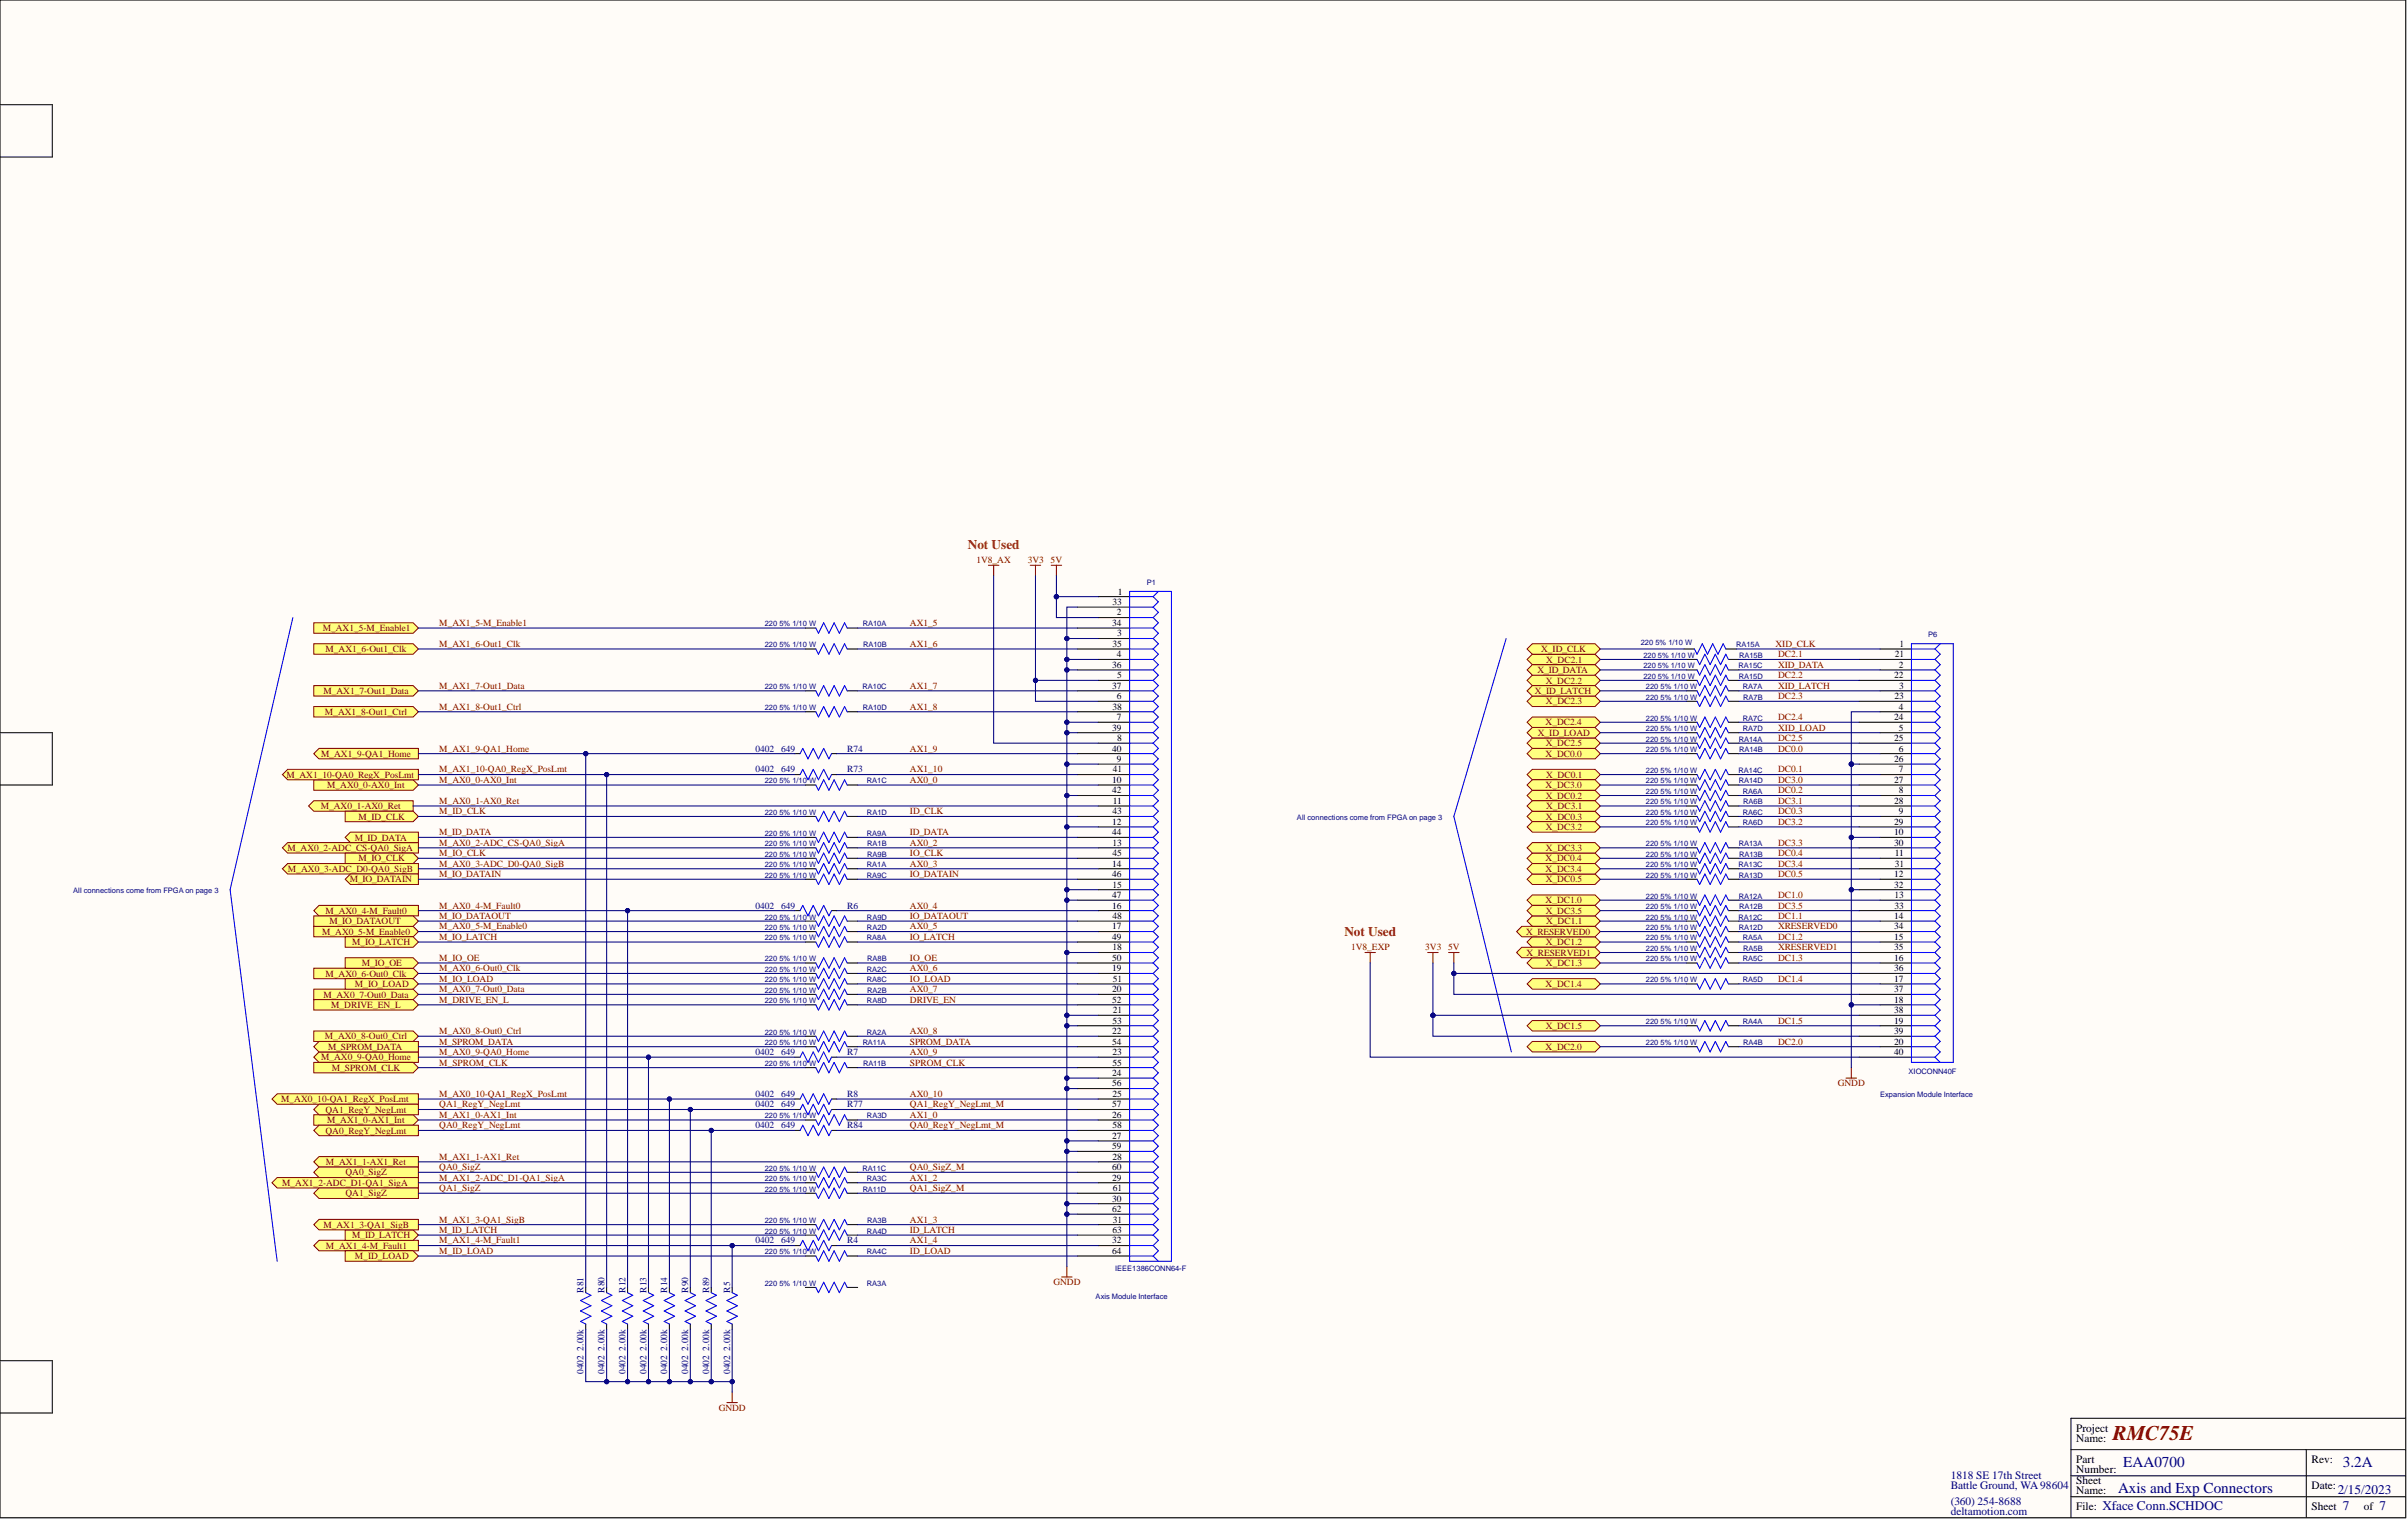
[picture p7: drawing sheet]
<svg xmlns="http://www.w3.org/2000/svg" width="584mm" height="368mm" viewBox="0 0 584 368" stroke-linecap="round" stroke-linejoin="round" font-family="sans-serif">
<defs><g id="words">
<text font-size="5" fill="#800000" x="512.5" y="349.1">RMC75E</text>
<g font-size="3.7" fill="#000080">
<text x="515" y="355.8">EAA0700</text>
<text x="568.3" y="355.8">3.2A</text>
<text x="513.8" y="362.1">Axis and Exp Connectors</text>
</g>
<g font-size="3.2" fill="#f00">
<text x="234.8" y="133.1">Not Used</text>
<text x="326.1" y="227">Not Used</text>
</g>
<g font-size="3.2" fill="#000080">
<text x="567" y="362.2">2/15/2023</text>
<text x="509.9" y="366">Xface Conn.SCHDOC</text>
<text x="568.3" y="366">7</text>
<text x="577.2" y="366">7</text>
</g>
<g font-size="2.7">
<text x="503.6" y="347.1">Project</text>
<text x="503.6" y="349.6">Name:</text>
<text x="503.6" y="357.2">Number:</text>
<text x="503.6" y="359.8">Sheet</text>
<text x="503.6" y="354.7">Part</text>
<text x="560.7" y="354.7">Rev:</text>
<text x="503.6" y="362.3">Name:</text>
<text x="560.7" y="361">Date:</text>
<text x="503.6" y="366.1">File:</text>
<text x="560.7" y="366.1">Sheet</text>
<text x="573.4" y="366.1">of</text>
</g>
<g font-size="2.7" fill="#000080">
<text x="473.2" y="358.5">1818 SE 17th Street</text>
<text x="473.2" y="361">Battle Ground, WA 98604</text>
<text x="473.2" y="364.9">(360) 254-8688</text>
<text x="473.2" y="367.4">deltamotion.com</text>
</g>
<g font-size="2.3" fill="#800000">
<text x="236.8" y="136.5">1V8_AX</text>
<text x="249.3" y="136.5">3V3</text>
<text x="254.8" y="136.5">5V</text>
<text x="78.3" y="153">M_AX1_5-M_Enable1</text>
<text x="106.6" y="151.8">M_AX1_5-M_Enable1</text>
<text x="220.7" y="151.8">AX1_5</text>
<text x="78.9" y="158.1">M_AX1_6-Out1_Clk</text>
<text x="106.6" y="156.8">M_AX1_6-Out1_Clk</text>
<text x="220.7" y="156.8">AX1_6</text>
<text x="373.8" y="158.1">X_ID_CLK</text>
<text x="375" y="160.7">X_DC2.1</text>
<text x="430.7" y="156.8">XID_CLK</text>
<text x="431.3" y="159.4">DC2.1</text>
<text x="431.3" y="161.9">XID_DATA</text>
<text x="106.6" y="167">M_AX1_7-Out1_Data</text>
<text x="220.7" y="167">AX1_7</text>
<text x="372.9" y="163.2">X_ID_DATA</text>
<text x="374.9" y="165.7">X_DC2.2</text>
<text x="431.3" y="164.5">DC2.2</text>
<text x="431.3" y="167">XID_LATCH</text>
<text x="78.4" y="168.3">M_AX1_7-Out1_Data</text>
<text x="78.8" y="173.3">M_AX1_8-Out1_Ctrl</text>
<text x="106.6" y="172.1">M_AX1_8-Out1_Ctrl</text>
<text x="220.7" y="172.1">AX1_8</text>
<text x="372.3" y="168.3">X_ID_LATCH</text>
<text x="375" y="170.8">X_DC2.3</text>
<text x="431.3" y="169.5">DC2.3</text>
<text x="373" y="178.4">X_ID_LOAD</text>
<text x="374.9" y="175.9">X_DC2.4</text>
<text x="431.3" y="174.6">DC2.4</text>
<text x="431.3" y="179.7">DC2.5</text>
<text x="431.3" y="177.1">XID_LOAD</text>
<text x="77.9" y="183.5">M_AX1_9-QA1_Home</text>
<text x="106.6" y="182.2">M_AX1_9-QA1_Home</text>
<text x="220.7" y="182.2">AX1_9</text>
<text x="374.9" y="183.5">X_DC0.0</text>
<text x="374.9" y="181">X_DC2.5</text>
<text x="431.3" y="182.2">DC0.0</text>
<text x="69.5" y="188.6">M_AX1_10-QA0_RegX_PosLmt</text>
<text x="79.4" y="191.1">M_AX0_0-AX0_Int</text>
<text x="106.6" y="187.3">M_AX1_10-QA0_RegX_PosLmt</text>
<text x="106.6" y="189.8">M_AX0_0-AX0_Int</text>
<text x="220.7" y="189.8">AX0_0</text>
<text x="220.7" y="187.3">AX1_10</text>
<text x="374.9" y="191.1">X_DC3.0</text>
<text x="375" y="188.6">X_DC0.1</text>
<text x="431.3" y="187.3">DC0.1</text>
<text x="431.3" y="189.8">DC3.0</text>
<text x="77.8" y="196.2">M_AX0_1-AX0_Ret</text>
<text x="106.6" y="194.9">M_AX0_1-AX0_Ret</text>
<text x="106.6" y="197.4">M_ID_CLK</text>
<text x="220.7" y="197.4">ID_CLK</text>
<text x="374.9" y="193.6">X_DC0.2</text>
<text x="375" y="196.2">X_DC3.1</text>
<text x="431.3" y="192.4">DC0.2</text>
<text x="431.3" y="197.4">DC0.3</text>
<text x="431.3" y="194.9">DC3.1</text>
<text x="86" y="203.8">M_ID_DATA</text>
<text x="86.9" y="198.7">M_ID_CLK</text>
<text x="106.6" y="202.5">M_ID_DATA</text>
<text x="220.7" y="202.5">ID_DATA</text>
<text x="374.9" y="201.3">X_DC3.2</text>
<text x="375" y="198.7">X_DC0.3</text>
<text x="431.3" y="200">DC3.2</text>
<text x="69.7" y="206.3">M_AX0_2-ADC_CS-QA0_SigA</text>
<text x="86.9" y="208.9">M_IO_CLK</text>
<text x="106.6" y="205.1">M_AX0_2-ADC_CS-QA0_SigA</text>
<text x="106.6" y="207.6">M_IO_CLK</text>
<text x="220.7" y="207.6">IO_CLK</text>
<text x="220.7" y="205.1">AX0_2</text>
<text x="374.9" y="208.9">X_DC0.4</text>
<text x="375" y="206.3">X_DC3.3</text>
<text x="431.3" y="207.6">DC0.4</text>
<text x="431.3" y="205.1">DC3.3</text>
<text x="69.9" y="211.4">M_AX0_3-ADC_D0-QA0_SigB</text>
<text x="84.9" y="213.9">M_IO_DATAIN</text>
<text x="106.6" y="210.1">M_AX0_3-ADC_D0-QA0_SigB</text>
<text x="106.6" y="212.7">M_IO_DATAIN</text>
<text x="220.7" y="212.7">IO_DATAIN</text>
<text x="220.7" y="210.1">AX0_3</text>
<text x="374.9" y="211.4">X_DC3.4</text>
<text x="374.9" y="213.9">X_DC0.5</text>
<text x="431.3" y="212.7">DC0.5</text>
<text x="431.3" y="210.1">DC3.4</text>
<text x="79" y="221.6">M_AX0_4-M_Fault0</text>
<text x="106.6" y="220.3">M_AX0_4-M_Fault0</text>
<text x="220.7" y="220.3">AX0_4</text>
<text x="374.9" y="219">X_DC1.0</text>
<text x="374.9" y="221.6">X_DC3.5</text>
<text x="431.3" y="217.8">DC1.0</text>
<text x="431.3" y="220.3">DC3.5</text>
<text x="78.1" y="226.6">M_AX0_5-M_Enable0</text>
<text x="79.9" y="224.1">M_IO_DATAOUT</text>
<text x="106.6" y="222.8">M_IO_DATAOUT</text>
<text x="106.6" y="225.4">M_AX0_5-M_Enable0</text>
<text x="106.6" y="227.9">M_IO_LATCH</text>
<text x="220.7" y="222.8">IO_DATAOUT</text>
<text x="220.7" y="227.9">IO_LATCH</text>
<text x="220.7" y="225.4">AX0_5</text>
<text x="370.2" y="226.6">X_RESERVED0</text>
<text x="375" y="224.1">X_DC1.1</text>
<text x="431.3" y="222.8">DC1.1</text>
<text x="431.3" y="227.9">DC1.2</text>
<text x="431.3" y="225.4">XRESERVED0</text>
<text x="85.5" y="229.2">M_IO_LATCH</text>
<text x="106.6" y="233">M_IO_OE</text>
<text x="220.7" y="233">IO_OE</text>
<text x="327.7" y="230.4">1V8_EXP</text>
<text x="345.7" y="230.4">3V3</text>
<text x="351.3" y="230.4">5V</text>
<text x="370.3" y="231.7">X_RESERVED1</text>
<text x="374.9" y="229.2">X_DC1.2</text>
<text x="431.3" y="233">DC1.3</text>
<text x="431.3" y="230.4">XRESERVED1</text>
<text x="78.9" y="236.8">M_AX0_6-Out0_Clk</text>
<text x="86.1" y="239.3">M_IO_LOAD</text>
<text x="87.7" y="234.2">M_IO_OE</text>
<text x="106.6" y="235.5">M_AX0_6-Out0_Clk</text>
<text x="106.6" y="238.1">M_IO_LOAD</text>
<text x="220.7" y="235.5">AX0_6</text>
<text x="220.7" y="238.1">IO_LOAD</text>
<text x="374.9" y="239.3">X_DC1.4</text>
<text x="375" y="234.2">X_DC1.3</text>
<text x="431.3" y="238.1">DC1.4</text>
<text x="78.4" y="241.9">M_AX0_7-Out0_Data</text>
<text x="80.3" y="244.4">M_DRIVE_EN_L</text>
<text x="106.6" y="240.6">M_AX0_7-Out0_Data</text>
<text x="106.6" y="243.1">M_DRIVE_EN_L</text>
<text x="220.7" y="240.6">AX0_7</text>
<text x="220.7" y="243.1">DRIVE_EN</text>
<text x="106.6" y="250.7">M_AX0_8-Out0_Ctrl</text>
<text x="220.7" y="250.7">AX0_8</text>
<text x="374.9" y="249.5">X_DC1.5</text>
<text x="431.3" y="248.2">DC1.5</text>
<text x="77.9" y="257.1">M_AX0_9-QA0_Home</text>
<text x="78.8" y="252">M_AX0_8-Out0_Ctrl</text>
<text x="79.6" y="254.5">M_SPROM_DATA</text>
<text x="106.6" y="253.3">M_SPROM_DATA</text>
<text x="106.6" y="255.8">M_AX0_9-QA0_Home</text>
<text x="220.7" y="255.8">AX0_9</text>
<text x="220.7" y="253.3">SPROM_DATA</text>
<text x="374.9" y="254.5">X_DC2.0</text>
<text x="431.3" y="253.3">DC2.0</text>
<text x="80.5" y="259.6">M_SPROM_CLK</text>
<text x="106.6" y="258.4">M_SPROM_CLK</text>
<text x="220.7" y="258.4">SPROM_CLK</text>
<text x="445.8" y="263.4">GNDD</text>
<text x="68.2" y="267.2">M_AX0_10-QA1_RegX_PosLmt</text>
<text x="78.9" y="269.8">QA1_RegY_NegLmt</text>
<text x="106.6" y="266">M_AX0_10-QA1_RegX_PosLmt</text>
<text x="106.6" y="268.5">QA1_RegY_NegLmt</text>
<text x="220.7" y="266">AX0_10</text>
<text x="220.7" y="268.5">QA1_RegY_NegLmt_M</text>
<text x="78.9" y="274.9">QA0_RegY_NegLmt</text>
<text x="79.4" y="272.3">M_AX1_0-AX1_Int</text>
<text x="106.6" y="271">M_AX1_0-AX1_Int</text>
<text x="106.6" y="273.6">QA0_RegY_NegLmt</text>
<text x="220.7" y="271">AX1_0</text>
<text x="220.7" y="273.6">QA0_RegY_NegLmt_M</text>
<text x="106.6" y="281.2">M_AX1_1-AX1_Ret</text>
<text x="68.5" y="287.5">M_AX1_2-ADC_D1-QA1_SigA</text>
<text x="79.1" y="282.5">M_AX1_1-AX1_Ret</text>
<text x="83.8" y="285">QA0_SigZ</text>
<text x="106.6" y="283.7">QA0_SigZ</text>
<text x="106.6" y="286.3">M_AX1_2-ADC_D1-QA1_SigA</text>
<text x="220.7" y="286.3">AX1_2</text>
<text x="220.7" y="283.7">QA0_SigZ_M</text>
<text x="83.8" y="290.1">QA1_SigZ</text>
<text x="106.6" y="288.8">QA1_SigZ</text>
<text x="220.7" y="288.8">QA1_SigZ_M</text>
<text x="78.4" y="297.7">M_AX1_3-QA1_SigB</text>
<text x="106.6" y="296.4">M_AX1_3-QA1_SigB</text>
<text x="106.6" y="299">M_ID_LATCH</text>
<text x="220.7" y="296.4">AX1_3</text>
<text x="220.7" y="299">ID_LATCH</text>
<text x="79.1" y="302.8">M_AX1_4-M_Fault1</text>
<text x="85.5" y="300.2">M_ID_LATCH</text>
<text x="86.1" y="305.3">M_ID_LOAD</text>
<text x="106.6" y="301.5">M_AX1_4-M_Fault1</text>
<text x="106.6" y="304">M_ID_LOAD</text>
<text x="220.7" y="301.5">AX1_4</text>
<text x="220.7" y="304">ID_LOAD</text>
<text x="255.5" y="311.6">GNDD</text>
<text x="174.3" y="342.1">GNDD</text>
</g>
<g font-size="2.3">
<text x="269.9" y="146.7">33</text>
<text x="270.9" y="149.2">2</text>
<text x="271.1" y="144.2">1</text>
<text x="269.8" y="151.8">34</text>
<text x="271" y="154.3">3</text>
<text x="269.8" y="161.9">36</text>
<text x="269.8" y="156.8">35</text>
<text x="270.9" y="159.4">4</text>
<text x="459.6" y="159.4">21</text>
<text x="460.6" y="161.9">2</text>
<text x="460.8" y="156.8">1</text>
<text x="269.8" y="167">37</text>
<text x="271" y="164.5">5</text>
<text x="459.4" y="164.5">22</text>
<text x="460.6" y="167">3</text>
<text x="269.8" y="172.1">38</text>
<text x="270.9" y="169.5">6</text>
<text x="459.5" y="169.5">23</text>
<text x="460.6" y="172.1">4</text>
<text x="269.8" y="177.1">39</text>
<text x="270.9" y="174.6">7</text>
<text x="271" y="179.7">8</text>
<text x="459.4" y="174.6">24</text>
<text x="459.5" y="179.7">25</text>
<text x="460.6" y="177.1">5</text>
<text x="269.8" y="182.2">40</text>
<text x="270.9" y="184.8">9</text>
<text x="459.4" y="184.8">26</text>
<text x="460.6" y="182.2">6</text>
<text x="269.8" y="189.8">10</text>
<text x="269.9" y="187.3">41</text>
<text x="459.4" y="189.8">27</text>
<text x="460.6" y="187.3">7</text>
<text x="269.8" y="192.4">42</text>
<text x="269.9" y="197.4">43</text>
<text x="269.9" y="194.9">11</text>
<text x="459.5" y="194.9">28</text>
<text x="460.6" y="197.4">9</text>
<text x="460.6" y="192.4">8</text>
<text x="269.8" y="202.5">44</text>
<text x="269.8" y="200">12</text>
<text x="459.4" y="200">29</text>
<text x="459.4" y="202.5">10</text>
<text x="269.8" y="207.6">45</text>
<text x="269.9" y="205.1">13</text>
<text x="459.4" y="205.1">30</text>
<text x="459.6" y="207.6">11</text>
<text x="269.8" y="210.1">14</text>
<text x="269.8" y="212.7">46</text>
<text x="269.8" y="215.2">15</text>
<text x="459.4" y="212.7">12</text>
<text x="459.4" y="215.2">32</text>
<text x="459.6" y="210.1">31</text>
<text x="269.8" y="217.8">47</text>
<text x="269.8" y="220.3">16</text>
<text x="459.5" y="220.3">33</text>
<text x="459.5" y="217.8">13</text>
<text x="269.8" y="225.4">17</text>
<text x="269.8" y="227.9">49</text>
<text x="269.8" y="222.8">48</text>
<text x="459.4" y="222.8">14</text>
<text x="459.4" y="225.4">34</text>
<text x="459.5" y="227.9">15</text>
<text x="269.8" y="233">50</text>
<text x="269.8" y="230.4">18</text>
<text x="459.4" y="233">16</text>
<text x="459.5" y="230.4">35</text>
<text x="269.8" y="235.5">19</text>
<text x="269.9" y="238.1">51</text>
<text x="459.4" y="235.5">36</text>
<text x="459.4" y="238.1">17</text>
<text x="269.8" y="240.6">20</text>
<text x="269.8" y="243.1">52</text>
<text x="269.9" y="245.7">21</text>
<text x="459.4" y="240.6">37</text>
<text x="459.5" y="243.1">18</text>
<text x="459.5" y="245.7">38</text>
<text x="269.8" y="250.7">22</text>
<text x="269.9" y="248.2">53</text>
<text x="459.4" y="250.7">39</text>
<text x="459.4" y="248.2">19</text>
<text x="269.8" y="253.3">54</text>
<text x="269.9" y="255.8">23</text>
<text x="459.4" y="253.3">20</text>
<text x="459.4" y="255.8">40</text>
<text x="269.8" y="263.4">56</text>
<text x="269.8" y="260.9">24</text>
<text x="269.8" y="258.4">55</text>
<text x="269.8" y="268.5">57</text>
<text x="269.8" y="266">25</text>
<text x="269.8" y="271">26</text>
<text x="269.8" y="273.6">58</text>
<text x="269.8" y="278.7">59</text>
<text x="269.8" y="276.1">27</text>
<text x="269.8" y="281.2">28</text>
<text x="269.8" y="286.3">29</text>
<text x="269.8" y="283.7">60</text>
<text x="269.8" y="293.9">62</text>
<text x="269.8" y="291.3">30</text>
<text x="269.9" y="288.8">61</text>
<text x="269.9" y="299">63</text>
<text x="269.9" y="296.4">31</text>
<text x="269.8" y="301.5">32</text>
<text x="269.8" y="304">64</text>
</g>
<g font-size="2.3" fill="#000080">
<text x="183.3" y="182.2">0402</text>
<text x="189.5" y="182.2">649</text>
<text x="205.5" y="182.2">R74</text>
<text x="183.3" y="187.3">0402</text>
<text x="189.5" y="187.3">649</text>
<text x="205.5" y="187.3">R73</text>
<text x="183.3" y="220.3">0402</text>
<text x="189.5" y="220.3">649</text>
<text x="205.5" y="220.3">R6</text>
<text x="183.3" y="255.8">0402</text>
<text x="189.5" y="255.8">649</text>
<text x="205.5" y="255.8">R7</text>
<text x="183.3" y="266">0402</text>
<text x="183.3" y="268.5">0402</text>
<text x="189.5" y="266">649</text>
<text x="189.5" y="268.5">649</text>
<text x="205.5" y="266">R8</text>
<text x="205.5" y="268.5">R77</text>
<text x="183.3" y="273.6">0402</text>
<text x="189.5" y="273.6">649</text>
<text x="205.5" y="273.6">R84</text>
<text x="183.3" y="301.5">0402</text>
<text x="189.5" y="301.5">649</text>
<text x="205.5" y="301.5">R4</text>
<text x="141.6" y="313.4" transform="rotate(-90 141.6 313.4)">R81</text>
<text x="146.6" y="313.4" transform="rotate(-90 146.6 313.4)">R80</text>
<text x="151.7" y="313.4" transform="rotate(-90 151.7 313.4)">R12</text>
<text x="156.8" y="313.4" transform="rotate(-90 156.8 313.4)">R13</text>
<text x="161.9" y="313.4" transform="rotate(-90 161.9 313.4)">R14</text>
<text x="166.9" y="313.4" transform="rotate(-90 166.9 313.4)">R90</text>
<text x="172" y="313.4" transform="rotate(-90 172 313.4)">R89</text>
<text x="177.1" y="313.4" transform="rotate(-90 177.1 313.4)">R5</text>
<text x="141.6" y="327.5" transform="rotate(-90 141.6 327.5)">2.00k</text>
<text x="146.6" y="327.5" transform="rotate(-90 146.6 327.5)">2.00k</text>
<text x="151.7" y="327.5" transform="rotate(-90 151.7 327.5)">2.00k</text>
<text x="156.8" y="327.5" transform="rotate(-90 156.8 327.5)">2.00k</text>
<text x="161.9" y="327.5" transform="rotate(-90 161.9 327.5)">2.00k</text>
<text x="166.9" y="327.5" transform="rotate(-90 166.9 327.5)">2.00k</text>
<text x="172" y="327.5" transform="rotate(-90 172 327.5)">2.00k</text>
<text x="177.1" y="327.5" transform="rotate(-90 177.1 327.5)">2.00k</text>
<text x="141.6" y="333.1" transform="rotate(-90 141.6 333.1)">0402</text>
<text x="146.6" y="333.1" transform="rotate(-90 146.6 333.1)">0402</text>
<text x="151.7" y="333.1" transform="rotate(-90 151.7 333.1)">0402</text>
<text x="156.8" y="333.1" transform="rotate(-90 156.8 333.1)">0402</text>
<text x="161.9" y="333.1" transform="rotate(-90 161.9 333.1)">0402</text>
<text x="166.9" y="333.1" transform="rotate(-90 166.9 333.1)">0402</text>
<text x="172" y="333.1" transform="rotate(-90 172 333.1)">0402</text>
<text x="177.1" y="333.1" transform="rotate(-90 177.1 333.1)">0402</text>
</g>
<g font-size="1.8" fill="#000080">
<text x="278.1" y="141.7">P1</text>
<text x="185.5" y="151.9">220 5% 1/10 W</text>
<text x="209.3" y="151.9">RA10A</text>
<text x="467.7" y="154.4">P6</text>
<text x="185.5" y="157">220 5% 1/10 W</text>
<text x="209.3" y="157">RA10B</text>
<text x="398" y="156.3">220 5% 1/10 W</text>
<text x="398.6" y="159.5">220 5% 1/10 W</text>
<text x="421.1" y="157">RA15A</text>
<text x="421.8" y="159.5">RA15B</text>
<text x="185.5" y="167.1">220 5% 1/10 W</text>
<text x="209.2" y="167.1">RA10C</text>
<text x="398.6" y="162">220 5% 1/10 W</text>
<text x="398.6" y="164.6">220 5% 1/10 W</text>
<text x="399.2" y="167.1">220 5% 1/10 W</text>
<text x="421.7" y="162">RA15C</text>
<text x="421.7" y="164.6">RA15D</text>
<text x="422.8" y="167.1">RA7A</text>
<text x="185.5" y="172.2">220 5% 1/10 W</text>
<text x="209.3" y="172.2">RA10D</text>
<text x="399.2" y="169.7">220 5% 1/10 W</text>
<text x="422.8" y="169.7">RA7B</text>
<text x="399.2" y="177.3">220 5% 1/10 W</text>
<text x="399.2" y="174.7">220 5% 1/10 W</text>
<text x="399.2" y="179.8">220 5% 1/10 W</text>
<text x="421.7" y="179.8">RA14A</text>
<text x="422.7" y="174.7">RA7C</text>
<text x="422.8" y="177.3">RA7D</text>
<text x="399.2" y="182.3">220 5% 1/10 W</text>
<text x="421.8" y="182.3">RA14B</text>
<text x="185.5" y="190">220 5% 1/10 W</text>
<text x="210.2" y="190">RA1C</text>
<text x="399.2" y="187.4">220 5% 1/10 W</text>
<text x="399.2" y="190">220 5% 1/10 W</text>
<text x="421.7" y="187.4">RA14C</text>
<text x="421.7" y="190">RA14D</text>
<text x="185.5" y="197.6">220 5% 1/10 W</text>
<text x="210.3" y="197.6">RA1D</text>
<text x="399.2" y="192.5">220 5% 1/10 W</text>
<text x="399.2" y="197.6">220 5% 1/10 W</text>
<text x="399.2" y="195">220 5% 1/10 W</text>
<text x="422.7" y="197.6">RA6C</text>
<text x="422.8" y="192.5">RA6A</text>
<text x="422.8" y="195">RA6B</text>
<text x="185.5" y="202.7">220 5% 1/10 W</text>
<text x="210.3" y="202.7">RA9A</text>
<text x="314.6" y="198.8">All connections come from FPGA on page 3</text>
<text x="399.2" y="200.1">220 5% 1/10 W</text>
<text x="422.8" y="200.1">RA6D</text>
<text x="185.5" y="207.7">220 5% 1/10 W</text>
<text x="185.5" y="205.2">220 5% 1/10 W</text>
<text x="210.4" y="207.7">RA9B</text>
<text x="210.4" y="205.2">RA1B</text>
<text x="399.2" y="207.7">220 5% 1/10 W</text>
<text x="399.2" y="205.2">220 5% 1/10 W</text>
<text x="421.7" y="205.2">RA13A</text>
<text x="421.8" y="207.7">RA13B</text>
<text x="185.5" y="212.8">220 5% 1/10 W</text>
<text x="185.5" y="210.3">220 5% 1/10 W</text>
<text x="210.2" y="212.8">RA9C</text>
<text x="210.3" y="210.3">RA1A</text>
<text x="399.2" y="210.3">220 5% 1/10 W</text>
<text x="399.2" y="212.8">220 5% 1/10 W</text>
<text x="421.7" y="210.3">RA13C</text>
<text x="421.7" y="212.8">RA13D</text>
<text x="17.8" y="216.6">All connections come from FPGA on page 3</text>
<text x="399.2" y="217.9">220 5% 1/10 W</text>
<text x="399.2" y="220.4">220 5% 1/10 W</text>
<text x="421.7" y="217.9">RA12A</text>
<text x="421.8" y="220.4">RA12B</text>
<text x="185.5" y="223">220 5% 1/10 W</text>
<text x="185.5" y="225.5">220 5% 1/10 W</text>
<text x="210.3" y="223">RA9D</text>
<text x="210.3" y="225.5">RA2D</text>
<text x="399.2" y="223">220 5% 1/10 W</text>
<text x="399.2" y="225.5">220 5% 1/10 W</text>
<text x="421.7" y="223">RA12C</text>
<text x="421.7" y="225.5">RA12D</text>
<text x="185.5" y="228">220 5% 1/10 W</text>
<text x="185.5" y="233.1">220 5% 1/10 W</text>
<text x="210.3" y="228">RA8A</text>
<text x="210.4" y="233.1">RA8B</text>
<text x="399.2" y="230.6">220 5% 1/10 W</text>
<text x="399.2" y="233.1">220 5% 1/10 W</text>
<text x="399.2" y="228">220 5% 1/10 W</text>
<text x="422.7" y="233.1">RA5C</text>
<text x="422.8" y="228">RA5A</text>
<text x="422.8" y="230.6">RA5B</text>
<text x="185.5" y="238.2">220 5% 1/10 W</text>
<text x="185.5" y="235.6">220 5% 1/10 W</text>
<text x="210.2" y="238.2">RA8C</text>
<text x="210.2" y="235.6">RA2C</text>
<text x="399.2" y="238.2">220 5% 1/10 W</text>
<text x="422.8" y="238.2">RA5D</text>
<text x="185.5" y="243.3">220 5% 1/10 W</text>
<text x="185.5" y="240.7">220 5% 1/10 W</text>
<text x="210.3" y="243.3">RA8D</text>
<text x="210.4" y="240.7">RA2B</text>
<text x="185.5" y="250.9">220 5% 1/10 W</text>
<text x="210.3" y="250.9">RA2A</text>
<text x="399.2" y="248.3">220 5% 1/10 W</text>
<text x="422.8" y="248.3">RA4A</text>
<text x="185.5" y="253.4">220 5% 1/10 W</text>
<text x="209.3" y="253.4">RA11A</text>
<text x="399.2" y="253.4">220 5% 1/10 W</text>
<text x="422.8" y="253.4">RA4B</text>
<text x="185.5" y="258.5">220 5% 1/10 W</text>
<text x="209.3" y="258.5">RA11B</text>
<text x="463" y="260.5">XIOCONN40F</text>
<text x="456" y="266.1">Expansion Module Interface</text>
<text x="185.5" y="271.2">220 5% 1/10 W</text>
<text x="210.3" y="271.2">RA3D</text>
<text x="185.5" y="283.9">220 5% 1/10 W</text>
<text x="185.5" y="286.4">220 5% 1/10 W</text>
<text x="209.2" y="283.9">RA11C</text>
<text x="210.2" y="286.4">RA3C</text>
<text x="185.5" y="288.9">220 5% 1/10 W</text>
<text x="209.3" y="288.9">RA11D</text>
<text x="185.5" y="299.1">220 5% 1/10 W</text>
<text x="185.5" y="296.5">220 5% 1/10 W</text>
<text x="210.3" y="299.1">RA4D</text>
<text x="210.4" y="296.5">RA3B</text>
<text x="185.5" y="304.2">220 5% 1/10 W</text>
<text x="210.2" y="304.2">RA4C</text>
<text x="185.5" y="311.8">220 5% 1/10 W</text>
<text x="210.3" y="311.8">RA3A</text>
<text x="270.5" y="308.1">IEEE1386CONN64-F</text>
<text x="265.8" y="314.9">Axis Module Interface</text>
</g>
</g></defs>
<path d="M0 0h583.5v368h-583.5z" fill-rule="evenodd" fill="#fffcf8"/>
<path d="M0 0h583.5v368h-583.5z" fill="none" stroke="#000" stroke-width=".24"/>
<path d="M0 0h583.5v368h-583.5z" fill-rule="evenodd" fill="#fffcf8"/>
<path d="M0 0h583.5v368h-583.5zM502.3 351.5h81.2M502.3 357.8h81.2M559.4 351.5v16.5M583.5 343.9h-81.2v24.1M502.3 362.9h81.2" fill="none" stroke="#000" stroke-width=".24"/>
<g fill="none" stroke="#000" stroke-width=".25">
<path d="M0 25.4h12.7v12.7h-12.7M195.4 157.4h2.5M195.4 152.3h2.5M205.5 157.4h2.5M205.5 152.3h2.5M261.3 157.4h12.7M261.3 152.3h12.7M261.3 147.2h12.7M266.4 149.7h7.6M266.4 154.8h7.6M266.4 159.9h7.6M266.4 144.7h7.6"/>
<path d="M408.5 157.4h2.5M409.1 159.9h2.5M418.6 157.4h2.6M419.2 159.9h2.6M451 159.9h12.6M456 157.4h7.6M0 177.7h12.7v12.6h-12.7M195.4 167.5h2.5M195.4 172.6h2.5M205.5 167.5h2.5M205.5 172.6h2.5M261.3 177.7h12.7"/>
<path d="M261.3 167.5h12.7M261.3 172.6h12.7M261.3 162.4h12.7M266.4 165h7.6M266.4 175.1h7.6M266.4 170h7.6M409.1 177.7h2.5M409.1 167.5h2.5M409.1 165h2.5M409.1 175.1h2.5M409.1 170h2.5M409.1 162.4h2.5"/>
<path d="M419.2 177.7h2.6M419.2 167.5h2.6M419.2 165h2.6M419.2 175.1h2.6M419.2 170h2.6M419.2 162.4h2.6M451 165h12.6M451 175.1h12.6M451 170h12.6M456 177.7h7.6M456 167.5h7.6M456 172.6h7.6"/>
<path d="M456 162.4h7.6M195.4 190.3h2.5M195.4 198h2.5M205.5 190.3h2.5M205.5 198h2.5M261.3 198h12.7M261.3 187.8h12.7M261.3 182.7h12.7M261.3 192.9h12.7M266.4 190.3h7.6M266.4 195.4h7.6M266.4 180.2h7.6"/>
<path d="M266.4 185.3h7.6M409.1 190.3h2.5M409.1 198h2.5M409.1 195.4h2.5M409.1 187.8h2.5M409.1 180.2h2.5M409.1 182.7h2.5M409.1 192.9h2.5M419.2 190.3h2.6M419.2 198h2.6M419.2 195.4h2.6M419.2 187.8h2.6"/>
<path d="M419.2 180.2h2.6M419.2 182.7h2.6M419.2 192.9h2.6M451 190.3h12.6M451 195.4h12.6M451 180.2h12.6M451 185.3h12.6M456 198h7.6M456 187.8h7.6M456 182.7h7.6M456 192.9h7.6M195.4 208.1h2.5"/>
<path d="M195.4 213.2h2.5M195.4 203h2.5M195.4 210.6h2.5M195.4 205.6h2.5M205.5 208.1h2.5M205.5 213.2h2.5M205.5 203h2.5M205.5 210.6h2.5M205.5 205.6h2.5M261.3 208.1h12.7M261.3 213.2h12.7M261.3 203h12.7"/>
<path d="M261.3 218.3h12.7M266.4 210.6h7.6M266.4 205.6h7.6M266.4 215.7h7.6M266.4 200.5h7.6M409.1 208.1h2.5M409.1 213.2h2.5M409.1 210.6h2.5M409.1 205.6h2.5M409.1 218.3h2.5M409.1 200.5h2.5M419.2 208.1h2.6"/>
<path d="M419.2 213.2h2.6M419.2 210.6h2.6M419.2 205.6h2.6M419.2 218.3h2.6M419.2 200.5h2.6M451 210.6h12.6M451 205.6h12.6M451 215.7h12.6M451 200.5h12.6M456 208.1h7.6M456 213.2h7.6M456 203h7.6"/>
<path d="M456 218.3h7.6M195.4 238.6h2.5M195.4 236h2.5M195.4 223.3h2.5M195.4 228.4h2.5M195.4 233.5h2.5M195.4 225.9h2.5M205.5 238.6h2.5M205.5 236h2.5M205.5 223.3h2.5M205.5 228.4h2.5M205.5 233.5h2.5"/>
<path d="M205.5 225.9h2.5M261.3 238.6h12.7M261.3 223.3h12.7M261.3 228.4h12.7M261.3 233.5h12.7M266.4 236h7.6M266.4 225.9h7.6M266.4 230.9h7.6M266.4 220.8h7.6M409.1 238.6h2.5M409.1 223.3h2.5M409.1 228.4h2.5"/>
<path d="M409.1 233.5h2.5M409.1 225.9h2.5M409.1 230.9h2.5M409.1 220.8h2.5M419.2 238.6h2.6M419.2 223.3h2.6M419.2 228.4h2.6M419.2 233.5h2.6M419.2 225.9h2.6M419.2 230.9h2.6M419.2 220.8h2.6M451 236h12.6"/>
<path d="M451 225.9h12.6M451 230.9h12.6M451 220.8h12.6M456 238.6h7.6M456 223.3h7.6M456 228.4h7.6M456 233.5h7.6M195.4 243.6h2.5M195.4 253.8h2.5M195.4 258.9h2.5M195.4 241.1h2.5M195.4 251.2h2.5"/>
<path d="M205.5 243.6h2.5M205.5 253.8h2.5M205.5 258.9h2.5M205.5 241.1h2.5M205.5 251.2h2.5M261.3 243.6h12.7M261.3 253.8h12.7M261.3 258.9h12.7M261.3 248.7h12.7M266.4 241.1h7.6M266.4 251.2h7.6M266.4 256.3h7.6"/>
<path d="M266.4 246.2h7.6M409.1 253.8h2.5M409.1 248.7h2.5M419.2 253.8h2.6M419.2 248.7h2.6M451 241.1h12.6M451 251.2h12.6M451 256.3h12.6M451 246.2h12.6M456 243.6h7.6M456 253.8h7.6M456 248.7h7.6"/>
<path d="M195.4 271.6h2.5M205.5 271.6h2.5M261.3 279.2h12.7M261.3 263.9h12.7M261.3 269h12.7M261.3 274.1h12.7M266.4 271.6h7.6M266.4 266.5h7.6M266.4 276.6h7.6M266.4 261.4h7.6M195.4 299.5h2.5M195.4 284.2h2.5"/>
<path d="M195.4 296.9h2.5M195.4 286.8h2.5M195.4 289.3h2.5M205.5 299.5h2.5M205.5 284.2h2.5M205.5 296.9h2.5M205.5 286.8h2.5M205.5 289.3h2.5M261.3 299.5h12.7M261.3 284.2h12.7M261.3 289.3h12.7M261.3 294.4h12.7"/>
<path d="M266.4 296.9h7.6M266.4 286.8h7.6M266.4 281.7h7.6M266.4 291.9h7.6M195.4 304.5h2.5M195.4 312.2h2.5M205.5 304.5h2.5M205.5 312.2h2.5M261.3 304.5h12.7M266.4 302h7.6M0 329.9h12.7v12.7h-12.7"/>
</g>
<g fill="none" stroke="#800000" stroke-width=".25">
<path d="M239.8 137.1h2.5M241 137.1v2.5M249.9 137.1h2.5M251.2 137.1v2.5M255 137.1h2.5M256.2 137.1v2.5M331.1 230.9h2.5M332.4 230.9v2.6M346.3 230.9h2.5M347.6 230.9v2.6M351.4 230.9h2.5M352.7 230.9v2.6"/>
<path d="M449.1 258.9v2.5M447.8 261.4h2.5M257.5 309.6h2.5M258.8 307.1v2.5"/>
</g>
<g fill="none" stroke="#00f" stroke-width=".25">
<path d="M197.9 157.4l.6 1.2 1.3-2.5 1.3 2.5 1.2-2.5 1.3 2.5 1.3-2.5 .6 1.3M197.9 152.3l.6 1.2 1.3-2.5 1.3 2.5 1.2-2.5 1.3 2.5 1.3-2.5 .6 1.3M274 143.4h10.2v162.4h-10.2zM274 154.8h5.7M274 157.4h5.7M274 147.2h5.7M274 149.7h5.7M274 159.9h5.7M274 152.3h5.7M274 144.7h5.7M279.7 159.9l1.3 1.3-1.3 1.2M279.7 152.3l1.3 1.2-1.3 1.3"/>
<path d="M279.7 154.8l1.3 1.3-1.3 1.3M279.7 157.4l1.3 1.2-1.3 1.3M279.7 144.7l1.3 1.2-1.3 1.3M279.7 147.2l1.3 1.3-1.3 1.2M279.7 149.7l1.3 1.3-1.3 1.3M281 143.4l-1.3 1.3M411 157.4l.6 1.2 1.3-2.5 1.3 2.5 1.2-2.5 1.3 2.5 1.3-2.5 .6 1.3M411.6 159.9l.7 1.3 1.2-2.6 1.3 2.6 1.3-2.6 1.2 2.6 1.3-2.6 .6 1.3M463.6 157.4h5.8M463.6 159.9h5.8M463.6 156.1h10.2v101.5h-10.2zM469.4 157.4l1.2 1.2-1.2 1.3"/>
<path d="M469.4 159.9l1.2 1.3-1.2 1.2M470.6 156.1l-1.2 1.3M197.9 167.5l.6 1.3 1.3-2.6 1.3 2.6 1.2-2.6 1.3 2.6 1.3-2.6 .6 1.3M197.9 172.6l.6 1.2 1.3-2.5 1.3 2.5 1.2-2.5 1.3 2.5 1.3-2.5 .6 1.3M274 177.7h5.7M274 170h5.7M274 172.6h5.7M274 162.4h5.7M274 165h5.7M274 175.1h5.7M274 167.5h5.7M279.7 175.1l1.3 1.3-1.3 1.3"/>
<path d="M279.7 177.7l1.3 1.2-1.3 1.3M279.7 167.5l1.3 1.3-1.3 1.2M279.7 170l1.3 1.3-1.3 1.3M279.7 172.6l1.3 1.2-1.3 1.3M279.7 162.4l1.3 1.3-1.3 1.3M279.7 165l1.3 1.2-1.3 1.3M411.6 177.7l.7 1.2 1.2-2.5 1.3 2.5 1.3-2.5 1.2 2.5 1.3-2.5 .6 1.3M411.6 167.5l.7 1.3 1.2-2.6 1.3 2.6 1.3-2.6 1.2 2.6 1.3-2.6 .6 1.3M411.6 162.4l.7 1.3 1.2-2.5 1.3 2.5 1.3-2.5 1.2 2.5 1.3-2.5 .6 1.2M411.6 170l.7 1.3 1.2-2.5 1.3 2.5 1.3-2.5 1.2 2.5 1.3-2.5 .6 1.2M411.6 175.1l.7 1.3 1.2-2.6 1.3 2.6 1.3-2.6 1.2 2.6 1.3-2.6 .6 1.3M411.6 165l.7 1.2 1.2-2.5 1.3 2.5 1.3-2.5 1.2 2.5 1.3-2.5 .6 1.3"/>
<path d="M463.6 177.7h5.8M463.6 170h5.8M463.6 172.6h5.8M463.6 162.4h5.8M463.6 165h5.8M463.6 175.1h5.8M463.6 167.5h5.8M469.4 177.7l1.2 1.2-1.2 1.3M469.4 172.6l1.2 1.2-1.2 1.3M469.4 175.1l1.2 1.3-1.2 1.3M469.4 170l1.2 1.3-1.2 1.3M469.4 165l1.2 1.2-1.2 1.3"/>
<path d="M469.4 167.5l1.2 1.3-1.2 1.2M469.4 162.4l1.2 1.3-1.2 1.3M197.9 198l.6 1.2 1.3-2.5 1.3 2.5 1.2-2.5 1.3 2.5 1.3-2.5 .6 1.3M197.9 190.3l.6 1.3 1.3-2.5 1.3 2.5 1.2-2.5 1.3 2.5 1.3-2.5 .6 1.2M274 192.9h5.7M274 195.4h5.7M274 185.3h5.7M274 187.8h5.7M274 180.2h5.7M274 198h5.7M274 190.3h5.7M274 182.7h5.7"/>
<path d="M279.7 198l1.3 1.2-1.3 1.3M279.7 190.3l1.3 1.3-1.3 1.3M279.7 192.9l1.3 1.3-1.3 1.2M279.7 195.4l1.3 1.3-1.3 1.3M279.7 182.7l1.3 1.3-1.3 1.3M279.7 185.3l1.3 1.2-1.3 1.3M279.7 187.8l1.3 1.3-1.3 1.2M279.7 180.2l1.3 1.3-1.3 1.2M411.6 198l.7 1.2 1.2-2.5 1.3 2.5 1.3-2.5 1.2 2.5 1.3-2.5 .6 1.3M411.6 192.9l.7 1.3 1.2-2.6 1.3 2.6 1.3-2.6 1.2 2.6 1.3-2.6 .6 1.3M411.6 190.3l.7 1.3 1.2-2.5 1.3 2.5 1.3-2.5 1.2 2.5 1.3-2.5 .6 1.2M411.6 195.4l.7 1.3 1.2-2.5 1.3 2.5 1.3-2.5 1.2 2.5 1.3-2.5 .6 1.2"/>
<path d="M411.6 182.7l.7 1.3 1.2-2.5 1.3 2.5 1.3-2.5 1.2 2.5 1.3-2.5 .6 1.2M411.6 187.8l.7 1.3 1.2-2.6 1.3 2.6 1.3-2.6 1.2 2.6 1.3-2.6 .6 1.3M411.6 180.2l.7 1.3 1.2-2.6 1.3 2.6 1.3-2.6 1.2 2.6 1.3-2.6 .6 1.3M463.6 192.9h5.8M463.6 195.4h5.8M463.6 185.3h5.8M463.6 187.8h5.8M463.6 180.2h5.8M463.6 198h5.8M463.6 190.3h5.8M463.6 182.7h5.8M469.4 195.4l1.2 1.3-1.2 1.3"/>
<path d="M469.4 198l1.2 1.2-1.2 1.3M469.4 192.9l1.2 1.3-1.2 1.2M469.4 187.8l1.2 1.3-1.2 1.2M469.4 190.3l1.2 1.3-1.2 1.3M469.4 185.3l1.2 1.2-1.2 1.3M469.4 180.2l1.2 1.3-1.2 1.2M469.4 182.7l1.2 1.3-1.2 1.3M197.9 208.1l.6 1.3 1.3-2.6 1.3 2.6 1.2-2.6 1.3 2.6 1.3-2.6 .6 1.3M197.9 213.2l.6 1.3 1.3-2.6 1.3 2.6 1.2-2.6 1.3 2.6 1.3-2.6 .6 1.3M197.9 203l.6 1.3 1.3-2.5 1.3 2.5 1.2-2.5 1.3 2.5 1.3-2.5 .6 1.2M197.9 210.6l.6 1.3 1.3-2.5 1.3 2.5 1.2-2.5 1.3 2.5 1.3-2.5 .6 1.2M197.9 205.6l.6 1.2 1.3-2.5 1.3 2.5 1.2-2.5 1.3 2.5 1.3-2.5 .6 1.3"/>
<path d="M274 215.7h5.7M274 218.3h5.7M274 208.1h5.7M274 210.6h5.7M274 200.5h5.7M274 203h5.7M274 213.2h5.7M274 205.6h5.7M279.7 213.2l1.3 1.3-1.3 1.2M279.7 215.7l1.3 1.3-1.3 1.3M279.7 218.3l1.3 1.2-1.3 1.3M279.7 205.6l1.3 1.2-1.3 1.3"/>
<path d="M279.7 208.1l1.3 1.3-1.3 1.2M279.7 210.6l1.3 1.3-1.3 1.3M279.7 200.5l1.3 1.3-1.3 1.2M279.7 203l1.3 1.3-1.3 1.3M411.6 218.3l.7 1.2 1.2-2.5 1.3 2.5 1.3-2.5 1.2 2.5 1.3-2.5 .6 1.3M411.6 213.2l.7 1.3 1.2-2.6 1.3 2.6 1.3-2.6 1.2 2.6 1.3-2.6 .6 1.3M411.6 208.1l.7 1.3 1.2-2.6 1.3 2.6 1.3-2.6 1.2 2.6 1.3-2.6 .6 1.3M411.6 200.5l.7 1.3 1.2-2.6 1.3 2.6 1.3-2.6 1.2 2.6 1.3-2.6 .6 1.3M411.6 205.6l.7 1.2 1.2-2.5 1.3 2.5 1.3-2.5 1.2 2.5 1.3-2.5 .6 1.3M411.6 210.6l.7 1.3 1.2-2.5 1.3 2.5 1.3-2.5 1.2 2.5 1.3-2.5 .6 1.2M463.6 215.7h5.8M463.6 218.3h5.8"/>
<path d="M463.6 208.1h5.8M463.6 210.6h5.8M463.6 200.5h5.8M463.6 203h5.8M463.6 213.2h5.8M463.6 205.6h5.8M469.4 218.3l1.2 1.2-1.2 1.3M469.4 215.7l1.2 1.3-1.2 1.3M469.4 210.6l1.2 1.3-1.2 1.3M469.4 213.2l1.2 1.3-1.2 1.2M469.4 208.1l1.2 1.3-1.2 1.2M469.4 203l1.2 1.3-1.2 1.3"/>
<path d="M469.4 205.6l1.2 1.2-1.2 1.3M469.4 200.5l1.2 1.3-1.2 1.2M197.9 238.6l.6 1.2 1.3-2.5 1.3 2.5 1.2-2.5 1.3 2.5 1.3-2.5 .6 1.3M197.9 233.5l.6 1.3 1.3-2.6 1.3 2.6 1.2-2.6 1.3 2.6 1.3-2.6 .6 1.3M197.9 228.4l.6 1.3 1.3-2.6 1.3 2.6 1.2-2.6 1.3 2.6 1.3-2.6 .6 1.3M197.9 223.3l.6 1.3 1.3-2.5 1.3 2.5 1.2-2.5 1.3 2.5 1.3-2.5 .6 1.2M197.9 236l.6 1.3 1.3-2.5 1.3 2.5 1.2-2.5 1.3 2.5 1.3-2.5 .6 1.2M197.9 225.9l.6 1.2 1.3-2.5 1.3 2.5 1.2-2.5 1.3 2.5 1.3-2.5 .6 1.3M274 238.6h5.7M274 230.9h5.7M274 233.5h5.7M274 223.3h5.7"/>
<path d="M274 225.9h5.7M274 236h5.7M274 228.4h5.7M274 220.8h5.7M279.7 236l1.3 1.3-1.3 1.3M279.7 238.6l1.3 1.2-1.3 1.3M279.7 228.4l1.3 1.3-1.3 1.2M279.7 230.9l1.3 1.3-1.3 1.3M279.7 233.5l1.3 1.3-1.3 1.2M279.7 220.8l1.3 1.3-1.3 1.2M279.7 223.3l1.3 1.3-1.3 1.3M279.7 225.9l1.3 1.2-1.3 1.3"/>
<path d="M411.6 238.6l.7 1.2 1.2-2.5 1.3 2.5 1.3-2.5 1.2 2.5 1.3-2.5 .6 1.3M411.6 233.5l.7 1.3 1.2-2.6 1.3 2.6 1.3-2.6 1.2 2.6 1.3-2.6 .6 1.3M411.6 228.4l.7 1.3 1.2-2.6 1.3 2.6 1.3-2.6 1.2 2.6 1.3-2.6 .6 1.3M411.6 223.3l.7 1.3 1.2-2.5 1.3 2.5 1.3-2.5 1.2 2.5 1.3-2.5 .6 1.2M411.6 230.9l.7 1.3 1.2-2.5 1.3 2.5 1.3-2.5 1.2 2.5 1.3-2.5 .6 1.2M411.6 220.8l.7 1.3 1.2-2.6 1.3 2.6 1.3-2.6 1.2 2.6 1.3-2.6 .6 1.3M411.6 225.9l.7 1.2 1.2-2.5 1.3 2.5 1.3-2.5 1.2 2.5 1.3-2.5 .6 1.3M463.6 238.6h5.8M463.6 230.9h5.8M463.6 233.5h5.8M463.6 223.3h5.8M463.6 225.9h5.8"/>
<path d="M463.6 236h5.8M463.6 228.4h5.8M463.6 220.8h5.8M469.4 238.6l1.2 1.2-1.2 1.3M469.4 233.5l1.2 1.3-1.2 1.2M469.4 236l1.2 1.3-1.2 1.3M469.4 230.9l1.2 1.3-1.2 1.3M469.4 225.9l1.2 1.2-1.2 1.3M469.4 228.4l1.2 1.3-1.2 1.2M469.4 223.3l1.2 1.3-1.2 1.3M469.4 220.8l1.2 1.3-1.2 1.2M197.9 243.6l.6 1.3 1.3-2.5 1.3 2.5 1.2-2.5 1.3 2.5 1.3-2.5 .6 1.2"/>
<path d="M197.9 253.8l.6 1.3 1.3-2.6 1.3 2.6 1.2-2.6 1.3 2.6 1.3-2.6 .6 1.3M197.9 241.1l.6 1.3 1.3-2.6 1.3 2.6 1.2-2.6 1.3 2.6 1.3-2.6 .6 1.3M197.9 258.9l.6 1.2 1.3-2.5 1.3 2.5 1.2-2.5 1.3 2.5 1.3-2.5 .6 1.3M197.9 251.2l.6 1.3 1.3-2.5 1.3 2.5 1.2-2.5 1.3 2.5 1.3-2.5 .6 1.2M274 253.8h5.7M274 256.3h5.7M274 246.2h5.7M274 248.7h5.7M274 241.1h5.7M274 258.9h5.7M274 251.2h5.7M274 243.6h5.7"/>
<path d="M279.7 258.9l1.3 1.2-1.3 1.3M279.7 251.2l1.3 1.3-1.3 1.3M279.7 253.8l1.3 1.3-1.3 1.2M279.7 256.3l1.3 1.3-1.3 1.3M279.7 243.6l1.3 1.3-1.3 1.3M279.7 246.2l1.3 1.2-1.3 1.3M279.7 248.7l1.3 1.3-1.3 1.2M279.7 241.1l1.3 1.3-1.3 1.2M411.6 253.8l.7 1.3 1.2-2.6 1.3 2.6 1.3-2.6 1.2 2.6 1.3-2.6 .6 1.3M411.6 248.7l.7 1.3 1.2-2.6 1.3 2.6 1.3-2.6 1.2 2.6 1.3-2.6 .6 1.3M463.6 253.8h5.8M463.6 256.3h5.8"/>
<path d="M463.6 246.2h5.8M463.6 248.7h5.8M463.6 241.1h5.8M463.6 251.2h5.8M463.6 243.6h5.8M469.4 256.3l1.2 1.3M469.4 253.8l1.2 1.3-1.2 1.2M469.4 248.7l1.2 1.3-1.2 1.2M469.4 251.2l1.2 1.3-1.2 1.3M469.4 246.2l1.2 1.2-1.2 1.3M469.4 241.1l1.2 1.3-1.2 1.2M469.4 243.6l1.2 1.3-1.2 1.3"/>
<path d="M197.9 271.6l.6 1.2 1.3-2.5 1.3 2.5 1.2-2.5 1.3 2.5 1.3-2.5 .6 1.3M274 276.6h5.7M274 279.2h5.7M274 269h5.7M274 271.6h5.7M274 261.4h5.7M274 263.9h5.7M274 274.1h5.7M274 266.5h5.7M279.7 274.1l1.3 1.3-1.3 1.2M279.7 276.6l1.3 1.3-1.3 1.3M279.7 279.2l1.3 1.2-1.3 1.3"/>
<path d="M279.7 266.5l1.3 1.2-1.3 1.3M279.7 269l1.3 1.3-1.3 1.3M279.7 271.6l1.3 1.2-1.3 1.3M279.7 261.4l1.3 1.3-1.3 1.2M279.7 263.9l1.3 1.3-1.3 1.3M197.9 299.5l.6 1.2 1.3-2.5 1.3 2.5 1.2-2.5 1.3 2.5 1.3-2.5 .6 1.3M197.9 289.3l.6 1.3 1.3-2.6 1.3 2.6 1.2-2.6 1.3 2.6 1.3-2.6 .6 1.3M197.9 286.8l.6 1.2 1.3-2.5 1.3 2.5 1.2-2.5 1.3 2.5 1.3-2.5 .6 1.3M197.9 284.2l.6 1.3 1.3-2.5 1.3 2.5 1.2-2.5 1.3 2.5 1.3-2.5 .6 1.2M197.9 296.9l.6 1.3 1.3-2.5 1.3 2.5 1.2-2.5 1.3 2.5 1.3-2.5 .6 1.2M274 299.5h5.7M274 291.9h5.7"/>
<path d="M274 294.4h5.7M274 284.2h5.7M274 286.8h5.7M274 296.9h5.7M274 289.3h5.7M274 281.7h5.7M279.7 296.9l1.3 1.3-1.3 1.3M279.7 299.5l1.3 1.2-1.3 1.3M279.7 289.3l1.3 1.3-1.3 1.3M279.7 291.9l1.3 1.2-1.3 1.3M279.7 294.4l1.3 1.3-1.3 1.2M279.7 281.7l1.3 1.3-1.3 1.2"/>
<path d="M279.7 284.2l1.3 1.3-1.3 1.3M279.7 286.8l1.3 1.2-1.3 1.3M197.9 304.5l.6 1.3 1.3-2.5 1.3 2.5 1.2-2.5 1.3 2.5 1.3-2.5 .6 1.2M197.9 312.2l.6 1.2 1.3-2.5 1.3 2.5 1.2-2.5 1.3 2.5 1.3-2.5 .6 1.3M274 302h5.7M274 304.5h5.7M279.7 302l1.3 1.3-1.3 1.2M279.7 304.5l1.3 1.3"/>
</g>
<path d="M76.1 189.1h24.1l1.3 1.2-1.3 1.3h-24.1z" fill-rule="evenodd" fill="#ffff80"/>
<path d="M76.1 189.1h24.1l1.3 1.2-1.3 1.3h-24.1z" fill="none" stroke="#800000" stroke-width=".24"/>
<path d="M76.1 194.2h24.1v2.5h-24.1l-1.3-1.3z" fill-rule="evenodd" fill="#ffff80"/>
<path d="M76.1 194.2h24.1v2.5h-24.1l-1.3-1.3z" fill="none" stroke="#800000" stroke-width=".24"/>
<path d="M67.2 265.2h34.3v2.5h-34.3l-1.2-1.2z" fill-rule="evenodd" fill="#ffff80"/>
<path d="M67.2 265.2h34.3v2.5h-34.3l-1.2-1.2z" fill="none" stroke="#800000" stroke-width=".24"/>
<path d="M69.8 204.3h31.7v2.5h-31.7l-1.3-1.2z" fill-rule="evenodd" fill="#ffff80"/>
<path d="M69.8 204.3h31.7v2.5h-31.7l-1.3-1.2z" fill="none" stroke="#800000" stroke-width=".24"/>
<path d="M69.8 209.4h31.7v2.5h-31.7l-1.3-1.3z" fill-rule="evenodd" fill="#ffff80"/>
<path d="M69.8 209.4h31.7v2.5h-31.7l-1.3-1.3z" fill="none" stroke="#800000" stroke-width=".24"/>
<path d="M77.4 219.5h24.1v2.6h-24.1l-1.3-1.3z" fill-rule="evenodd" fill="#ffff80"/>
<path d="M77.4 219.5h24.1v2.6h-24.1l-1.3-1.3z" fill="none" stroke="#800000" stroke-width=".24"/>
<path d="M76.1 224.6h24.1l1.3 1.3-1.3 1.2h-24.1z" fill-rule="evenodd" fill="#ffff80"/>
<path d="M76.1 224.6h24.1l1.3 1.3-1.3 1.2h-24.1z" fill="none" stroke="#800000" stroke-width=".24"/>
<path d="M76.1 234.8h24.1l1.3 1.2-1.3 1.3h-24.1z" fill-rule="evenodd" fill="#ffff80"/>
<path d="M76.1 234.8h24.1l1.3 1.2-1.3 1.3h-24.1z" fill="none" stroke="#800000" stroke-width=".24"/>
<path d="M76.1 239.8h24.1l1.3 1.3-1.3 1.3h-24.1z" fill-rule="evenodd" fill="#ffff80"/>
<path d="M76.1 239.8h24.1l1.3 1.3-1.3 1.3h-24.1z" fill="none" stroke="#800000" stroke-width=".24"/>
<path d="M76.1 250h24.1l1.3 1.2-1.3 1.3h-24.1z" fill-rule="evenodd" fill="#ffff80"/>
<path d="M76.1 250h24.1l1.3 1.2-1.3 1.3h-24.1z" fill="none" stroke="#800000" stroke-width=".24"/>
<path d="M77.4 255.1h24.1v2.5h-24.1l-1.3-1.3z" fill-rule="evenodd" fill="#ffff80"/>
<path d="M77.4 255.1h24.1v2.5h-24.1l-1.3-1.3z" fill="none" stroke="#800000" stroke-width=".24"/>
<path d="M76.1 270.3h24.1l1.3 1.3-1.3 1.2h-24.1z" fill-rule="evenodd" fill="#ffff80"/>
<path d="M76.1 270.3h24.1l1.3 1.3-1.3 1.2h-24.1z" fill="none" stroke="#800000" stroke-width=".24"/>
<path d="M77.4 280.4h24.1v2.6h-24.1l-1.3-1.3z" fill-rule="evenodd" fill="#ffff80"/>
<path d="M77.4 280.4h24.1v2.6h-24.1l-1.3-1.3z" fill="none" stroke="#800000" stroke-width=".24"/>
<path d="M69.8 186.5h31.7v2.6h-31.7l-1.3-1.3z" fill-rule="evenodd" fill="#ffff80"/>
<path d="M69.8 186.5h31.7v2.6h-31.7l-1.3-1.3z" fill="none" stroke="#800000" stroke-width=".24"/>
<path d="M67.2 285.5h34.3v2.5h-34.3l-1.2-1.2z" fill-rule="evenodd" fill="#ffff80"/>
<path d="M67.2 285.5h34.3v2.5h-34.3l-1.2-1.2z" fill="none" stroke="#800000" stroke-width=".24"/>
<path d="M77.4 300.7h24.1v2.6h-24.1l-1.3-1.3z" fill-rule="evenodd" fill="#ffff80"/>
<path d="M77.4 300.7h24.1v2.6h-24.1l-1.3-1.3z" fill="none" stroke="#800000" stroke-width=".24"/>
<path d="M76.1 151h24.1l1.3 1.3-1.3 1.2h-24.1z" fill-rule="evenodd" fill="#ffff80"/>
<path d="M76.1 151h24.1l1.3 1.3-1.3 1.2h-24.1z" fill="none" stroke="#800000" stroke-width=".24"/>
<path d="M76.1 156.1h24.1l1.3 1.3-1.3 1.2h-24.1z" fill-rule="evenodd" fill="#ffff80"/>
<path d="M76.1 156.1h24.1l1.3 1.3-1.3 1.2h-24.1z" fill="none" stroke="#800000" stroke-width=".24"/>
<path d="M76.1 166.2h24.1l1.3 1.3-1.3 1.3h-24.1z" fill-rule="evenodd" fill="#ffff80"/>
<path d="M76.1 166.2h24.1l1.3 1.3-1.3 1.3h-24.1z" fill="none" stroke="#800000" stroke-width=".24"/>
<path d="M76.1 171.3h24.1l1.3 1.3-1.3 1.2h-24.1z" fill-rule="evenodd" fill="#ffff80"/>
<path d="M76.1 171.3h24.1l1.3 1.3-1.3 1.2h-24.1z" fill="none" stroke="#800000" stroke-width=".24"/>
<path d="M77.4 181.5h24.1v2.5h-24.1l-1.3-1.3z" fill-rule="evenodd" fill="#ffff80"/>
<path d="M77.4 181.5h24.1v2.5h-24.1l-1.3-1.3z" fill="none" stroke="#800000" stroke-width=".24"/>
<path d="M76.1 242.4h24.1l1.3 1.2-1.3 1.3h-24.1z" fill-rule="evenodd" fill="#ffff80"/>
<path d="M76.1 242.4h24.1l1.3 1.2-1.3 1.3h-24.1z" fill="none" stroke="#800000" stroke-width=".24"/>
<path d="M83.7 196.7h16.5l1.3 1.3-1.3 1.2h-16.5z" fill-rule="evenodd" fill="#ffff80"/>
<path d="M83.7 196.7h16.5l1.3 1.3-1.3 1.2h-16.5z" fill="none" stroke="#800000" stroke-width=".24"/>
<path d="M85 201.8h16.5v2.5h-16.5l-1.3-1.3z" fill-rule="evenodd" fill="#ffff80"/>
<path d="M85 201.8h16.5v2.5h-16.5l-1.3-1.3z" fill="none" stroke="#800000" stroke-width=".24"/>
<path d="M83.7 298.2h16.5l1.3 1.3-1.3 1.2h-16.5z" fill-rule="evenodd" fill="#ffff80"/>
<path d="M83.7 298.2h16.5l1.3 1.3-1.3 1.2h-16.5z" fill="none" stroke="#800000" stroke-width=".24"/>
<path d="M83.7 303.3h16.5l1.3 1.2-1.3 1.3h-16.5z" fill-rule="evenodd" fill="#ffff80"/>
<path d="M83.7 303.3h16.5l1.3 1.2-1.3 1.3h-16.5z" fill="none" stroke="#800000" stroke-width=".24"/>
<path d="M83.7 206.8h16.5l1.3 1.3-1.3 1.3h-16.5z" fill-rule="evenodd" fill="#ffff80"/>
<path d="M83.7 206.8h16.5l1.3 1.3-1.3 1.3h-16.5z" fill="none" stroke="#800000" stroke-width=".24"/>
<path d="M85 211.9h16.5v2.6h-16.5l-1.3-1.3z" fill-rule="evenodd" fill="#ffff80"/>
<path d="M85 211.9h16.5v2.6h-16.5l-1.3-1.3z" fill="none" stroke="#800000" stroke-width=".24"/>
<path d="M76.1 222.1h24.1l1.3 1.2-1.3 1.3h-24.1z" fill-rule="evenodd" fill="#ffff80"/>
<path d="M76.1 222.1h24.1l1.3 1.2-1.3 1.3h-24.1z" fill="none" stroke="#800000" stroke-width=".24"/>
<path d="M83.7 227.1h16.5l1.3 1.3-1.3 1.3h-16.5z" fill-rule="evenodd" fill="#ffff80"/>
<path d="M83.7 227.1h16.5l1.3 1.3-1.3 1.3h-16.5z" fill="none" stroke="#800000" stroke-width=".24"/>
<path d="M83.7 237.3h16.5l1.3 1.3-1.3 1.2h-16.5z" fill-rule="evenodd" fill="#ffff80"/>
<path d="M83.7 237.3h16.5l1.3 1.3-1.3 1.2h-16.5z" fill="none" stroke="#800000" stroke-width=".24"/>
<path d="M83.7 232.2h16.5l1.3 1.3-1.3 1.3h-16.5z" fill-rule="evenodd" fill="#ffff80"/>
<path d="M83.7 232.2h16.5l1.3 1.3-1.3 1.3h-16.5z" fill="none" stroke="#800000" stroke-width=".24"/>
<path d="M77.4 267.7h24.1v2.6h-24.1l-1.3-1.3z" fill-rule="evenodd" fill="#ffff80"/>
<path d="M77.4 267.7h24.1v2.6h-24.1l-1.3-1.3z" fill="none" stroke="#800000" stroke-width=".24"/>
<path d="M77.4 272.8h24.1v2.6h-24.1l-1.3-1.3z" fill-rule="evenodd" fill="#ffff80"/>
<path d="M77.4 272.8h24.1v2.6h-24.1l-1.3-1.3z" fill="none" stroke="#800000" stroke-width=".24"/>
<path d="M77.4 283h24.1v2.5h-24.1l-1.3-1.3z" fill-rule="evenodd" fill="#ffff80"/>
<path d="M77.4 283h24.1v2.5h-24.1l-1.3-1.3z" fill="none" stroke="#800000" stroke-width=".24"/>
<path d="M77.4 288h24.1v2.6h-24.1l-1.3-1.3z" fill-rule="evenodd" fill="#ffff80"/>
<path d="M77.4 288h24.1v2.6h-24.1l-1.3-1.3z" fill="none" stroke="#800000" stroke-width=".24"/>
<path d="M76.1 257.6h24.1l1.3 1.3-1.3 1.2h-24.1z" fill-rule="evenodd" fill="#ffff80"/>
<path d="M76.1 257.6h24.1l1.3 1.3-1.3 1.2h-24.1z" fill="none" stroke="#800000" stroke-width=".24"/>
<path d="M77.4 252.5h24.1v2.6h-24.1l-1.3-1.3z" fill-rule="evenodd" fill="#ffff80"/>
<path d="M77.4 252.5h24.1v2.6h-24.1l-1.3-1.3z" fill="none" stroke="#800000" stroke-width=".24"/>
<path d="M371.7 181.5h15.2l1.3 1.2-1.3 1.3h-15.2l-1.3-1.3z" fill-rule="evenodd" fill="#ffff80"/>
<path d="M371.7 181.5h15.2l1.3 1.2-1.3 1.3h-15.2l-1.3-1.3z" fill="none" stroke="#800000" stroke-width=".24"/>
<path d="M371.7 186.5h15.2l1.3 1.3-1.3 1.3h-15.2l-1.3-1.3z" fill-rule="evenodd" fill="#ffff80"/>
<path d="M371.7 186.5h15.2l1.3 1.3-1.3 1.3h-15.2l-1.3-1.3z" fill="none" stroke="#800000" stroke-width=".24"/>
<path d="M371.7 191.6h15.2l1.3 1.3-1.3 1.3h-15.2l-1.3-1.3z" fill-rule="evenodd" fill="#ffff80"/>
<path d="M371.7 191.6h15.2l1.3 1.3-1.3 1.3h-15.2l-1.3-1.3z" fill="none" stroke="#800000" stroke-width=".24"/>
<path d="M371.7 196.7h15.2l1.3 1.3-1.3 1.2h-15.2l-1.3-1.2z" fill-rule="evenodd" fill="#ffff80"/>
<path d="M371.7 196.7h15.2l1.3 1.3-1.3 1.2h-15.2l-1.3-1.2z" fill="none" stroke="#800000" stroke-width=".24"/>
<path d="M371.7 206.8h15.2l1.3 1.3-1.3 1.3h-15.2l-1.3-1.3z" fill-rule="evenodd" fill="#ffff80"/>
<path d="M371.7 206.8h15.2l1.3 1.3-1.3 1.3h-15.2l-1.3-1.3z" fill="none" stroke="#800000" stroke-width=".24"/>
<path d="M371.7 211.9h15.2l1.3 1.3-1.3 1.3h-15.2l-1.3-1.3z" fill-rule="evenodd" fill="#ffff80"/>
<path d="M371.7 211.9h15.2l1.3 1.3-1.3 1.3h-15.2l-1.3-1.3z" fill="none" stroke="#800000" stroke-width=".24"/>
<path d="M371.7 217h15.2l1.3 1.3-1.3 1.2h-15.2l-1.3-1.2z" fill-rule="evenodd" fill="#ffff80"/>
<path d="M371.7 217h15.2l1.3 1.3-1.3 1.2h-15.2l-1.3-1.2z" fill="none" stroke="#800000" stroke-width=".24"/>
<path d="M371.7 222.1h15.2l1.3 1.2-1.3 1.3h-15.2l-1.3-1.3z" fill-rule="evenodd" fill="#ffff80"/>
<path d="M371.7 222.1h15.2l1.3 1.2-1.3 1.3h-15.2l-1.3-1.3z" fill="none" stroke="#800000" stroke-width=".24"/>
<path d="M371.7 227.1h15.2l1.3 1.3-1.3 1.3h-15.2l-1.3-1.3z" fill-rule="evenodd" fill="#ffff80"/>
<path d="M371.7 227.1h15.2l1.3 1.3-1.3 1.3h-15.2l-1.3-1.3z" fill="none" stroke="#800000" stroke-width=".24"/>
<path d="M371.7 232.2h15.2l1.3 1.3-1.3 1.3h-15.2l-1.3-1.3z" fill-rule="evenodd" fill="#ffff80"/>
<path d="M371.7 232.2h15.2l1.3 1.3-1.3 1.3h-15.2l-1.3-1.3z" fill="none" stroke="#800000" stroke-width=".24"/>
<path d="M371.7 237.3h15.2l1.3 1.3-1.3 1.2h-15.2l-1.3-1.2z" fill-rule="evenodd" fill="#ffff80"/>
<path d="M371.7 237.3h15.2l1.3 1.3-1.3 1.2h-15.2l-1.3-1.2z" fill="none" stroke="#800000" stroke-width=".24"/>
<path d="M371.7 247.4h15.2l1.3 1.3-1.3 1.3h-15.2l-1.3-1.3z" fill-rule="evenodd" fill="#ffff80"/>
<path d="M371.7 247.4h15.2l1.3 1.3-1.3 1.3h-15.2l-1.3-1.3z" fill="none" stroke="#800000" stroke-width=".24"/>
<path d="M371.7 252.5h15.2l1.3 1.3-1.3 1.3h-15.2l-1.3-1.3z" fill-rule="evenodd" fill="#ffff80"/>
<path d="M371.7 252.5h15.2l1.3 1.3-1.3 1.3h-15.2l-1.3-1.3z" fill="none" stroke="#800000" stroke-width=".24"/>
<path d="M371.7 158.6h15.2l1.3 1.3-1.3 1.3h-15.2l-1.3-1.3z" fill-rule="evenodd" fill="#ffff80"/>
<path d="M371.7 158.6h15.2l1.3 1.3-1.3 1.3h-15.2l-1.3-1.3z" fill="none" stroke="#800000" stroke-width=".24"/>
<path d="M371.7 163.7h15.2l1.3 1.3-1.3 1.2h-15.2l-1.3-1.2z" fill-rule="evenodd" fill="#ffff80"/>
<path d="M371.7 163.7h15.2l1.3 1.3-1.3 1.2h-15.2l-1.3-1.2z" fill="none" stroke="#800000" stroke-width=".24"/>
<path d="M371.7 168.8h15.2l1.3 1.2-1.3 1.3h-15.2l-1.3-1.3z" fill-rule="evenodd" fill="#ffff80"/>
<path d="M371.7 168.8h15.2l1.3 1.2-1.3 1.3h-15.2l-1.3-1.3z" fill="none" stroke="#800000" stroke-width=".24"/>
<path d="M371.7 173.8h15.2l1.3 1.3-1.3 1.3h-15.2l-1.3-1.3z" fill-rule="evenodd" fill="#ffff80"/>
<path d="M371.7 173.8h15.2l1.3 1.3-1.3 1.3h-15.2l-1.3-1.3z" fill="none" stroke="#800000" stroke-width=".24"/>
<path d="M371.7 178.9h15.2l1.3 1.3-1.3 1.3h-15.2l-1.3-1.3z" fill-rule="evenodd" fill="#ffff80"/>
<path d="M371.7 178.9h15.2l1.3 1.3-1.3 1.3h-15.2l-1.3-1.3z" fill="none" stroke="#800000" stroke-width=".24"/>
<path d="M371.7 189.1h15.2l1.3 1.2-1.3 1.3h-15.2l-1.3-1.3z" fill-rule="evenodd" fill="#ffff80"/>
<path d="M371.7 189.1h15.2l1.3 1.2-1.3 1.3h-15.2l-1.3-1.3z" fill="none" stroke="#800000" stroke-width=".24"/>
<path d="M371.7 194.2h15.2l1.3 1.2-1.3 1.3h-15.2l-1.3-1.3z" fill-rule="evenodd" fill="#ffff80"/>
<path d="M371.7 194.2h15.2l1.3 1.2-1.3 1.3h-15.2l-1.3-1.3z" fill="none" stroke="#800000" stroke-width=".24"/>
<path d="M371.7 199.2h15.2l1.3 1.3-1.3 1.3h-15.2l-1.3-1.3z" fill-rule="evenodd" fill="#ffff80"/>
<path d="M371.7 199.2h15.2l1.3 1.3-1.3 1.3h-15.2l-1.3-1.3z" fill="none" stroke="#800000" stroke-width=".24"/>
<path d="M371.7 204.3h15.2l1.3 1.3-1.3 1.2h-15.2l-1.3-1.2z" fill-rule="evenodd" fill="#ffff80"/>
<path d="M371.7 204.3h15.2l1.3 1.3-1.3 1.2h-15.2l-1.3-1.2z" fill="none" stroke="#800000" stroke-width=".24"/>
<path d="M371.7 209.4h15.2l1.3 1.2-1.3 1.3h-15.2l-1.3-1.3z" fill-rule="evenodd" fill="#ffff80"/>
<path d="M371.7 209.4h15.2l1.3 1.2-1.3 1.3h-15.2l-1.3-1.3z" fill="none" stroke="#800000" stroke-width=".24"/>
<path d="M371.7 219.5h15.2l1.3 1.3-1.3 1.3h-15.2l-1.3-1.3z" fill-rule="evenodd" fill="#ffff80"/>
<path d="M371.7 219.5h15.2l1.3 1.3-1.3 1.3h-15.2l-1.3-1.3z" fill="none" stroke="#800000" stroke-width=".24"/>
<path d="M371.7 156.1h15.2l1.3 1.3-1.3 1.2h-15.2l-1.3-1.2z" fill-rule="evenodd" fill="#ffff80"/>
<path d="M371.7 156.1h15.2l1.3 1.3-1.3 1.2h-15.2l-1.3-1.2z" fill="none" stroke="#800000" stroke-width=".24"/>
<path d="M371.7 161.2h15.2l1.3 1.2-1.3 1.3h-15.2l-1.3-1.3z" fill-rule="evenodd" fill="#ffff80"/>
<path d="M371.7 161.2h15.2l1.3 1.2-1.3 1.3h-15.2l-1.3-1.3z" fill="none" stroke="#800000" stroke-width=".24"/>
<path d="M371.7 166.2h15.2l1.3 1.3-1.3 1.3h-15.2l-1.3-1.3z" fill-rule="evenodd" fill="#ffff80"/>
<path d="M371.7 166.2h15.2l1.3 1.3-1.3 1.3h-15.2l-1.3-1.3z" fill="none" stroke="#800000" stroke-width=".24"/>
<path d="M371.7 176.4h15.2l1.3 1.3-1.3 1.2h-15.2l-1.3-1.2z" fill-rule="evenodd" fill="#ffff80"/>
<path d="M371.7 176.4h15.2l1.3 1.3-1.3 1.2h-15.2l-1.3-1.2z" fill="none" stroke="#800000" stroke-width=".24"/>
<path d="M369.1 224.6h17.8l1.3 1.3-1.3 1.2h-17.8l-1.2-1.2z" fill-rule="evenodd" fill="#ffff80"/>
<path d="M369.1 224.6h17.8l1.3 1.3-1.3 1.2h-17.8l-1.2-1.2z" fill="none" stroke="#800000" stroke-width=".24"/>
<path d="M369.1 229.7h17.8l1.3 1.2-1.3 1.3h-17.8l-1.2-1.3z" fill-rule="evenodd" fill="#ffff80"/>
<path d="M369.1 229.7h17.8l1.3 1.2-1.3 1.3h-17.8l-1.2-1.3z" fill="none" stroke="#800000" stroke-width=".24"/>
<path d="M77.4 295.7h24.1v2.5h-24.1l-1.3-1.3z" fill-rule="evenodd" fill="#ffff80"/>
<path d="M77.4 295.7h24.1v2.5h-24.1l-1.3-1.3z" fill="none" stroke="#800000" stroke-width=".24"/>
<g fill="none" stroke="#00f" stroke-width=".25">
<path d="M71 149.7l-15.2 66 11.4 90.1M365.3 154.8l-12.6 43.2 13.9 57.1M194.1 182.7l.6-1.2 1.3 2.5 1.3-2.5 1.2 2.5 1.3-2.5 1.3 2.5 .6-1.3M194.1 187.8l.6-1.3 1.3 2.6 1.3-2.6 1.2 2.6 1.3-2.6 1.3 2.6 .6-1.3M194.1 220.8l.6-1.3 1.3 2.6 1.3-2.6 1.2 2.6 1.3-2.6 1.3 2.6 .6-1.3M194.1 256.3l.6-1.2 1.3 2.5 1.3-2.5 1.2 2.5 1.3-2.5 1.3 2.5 .6-1.3M194.1 266.5l.6-1.3 1.3 2.5 1.3-2.5 1.2 2.5 1.3-2.5 1.3 2.5 .6-1.2M194.1 274.1l.6-1.3 1.3 2.6 1.3-2.6 1.2 2.6 1.3-2.6 1.3 2.6 .6-1.3M194.1 269l.6-1.3 1.3 2.6 1.3-2.6 1.2 2.6 1.3-2.6 1.3 2.6 .6-1.3M142.1 313.4l1.2 .7-2.5 1.2 2.5 1.3-2.5 1.3 2.5 1.2-2.5 1.3 1.3 .6M147.1 313.4l1.3 .7-2.5 1.2 2.5 1.3-2.5 1.3 2.5 1.2-2.5 1.3 1.2 .6M152.2 313.4l1.3 .7-2.5 1.2 2.5 1.3-2.5 1.3 2.5 1.2-2.5 1.3 1.2 .6"/>
<path d="M157.3 313.4l1.3 .7-2.6 1.2 2.6 1.3-2.6 1.3 2.6 1.2-2.6 1.3 1.3 .6M162.4 313.4l1.2 .7-2.5 1.2 2.5 1.3-2.5 1.3 2.5 1.2-2.5 1.3 1.3 .6M167.4 313.4l1.3 .7-2.5 1.2 2.5 1.3-2.5 1.3 2.5 1.2-2.5 1.3 1.2 .6M172.5 313.4l1.3 .7-2.5 1.2 2.5 1.3-2.5 1.3 2.5 1.2-2.5 1.3 1.2 .6M177.6 313.4l1.3 .7-2.6 1.2 2.6 1.3-2.6 1.3 2.6 1.2-2.6 1.3 1.3 .6M194.1 302l.6-1.3 1.3 2.6 1.3-2.6 1.2 2.6 1.3-2.6 1.3 2.6 .6-1.3"/>
</g>
<g fill="none" stroke="#000" stroke-width=".25">
<path d="M192.8 182.7h1.3M192.8 187.8h1.3M201.7 182.7h1.3M201.7 187.8h1.3M192.8 220.8h1.3M201.7 220.8h1.3M192.8 256.3h1.3M201.7 256.3h1.3M192.8 266.5h1.3M192.8 274.1h1.3M192.8 269h1.3M201.7 266.5h1.3"/>
<path d="M201.7 274.1h1.3M201.7 269h1.3M142.1 312.2v1.2M147.1 312.2v1.2M152.2 312.2v1.2M157.3 312.2v1.2M162.4 312.2v1.2M167.4 312.2v1.2M172.5 312.2v1.2M177.6 312.2v1.2M192.8 302h1.3M201.7 302h1.3"/>
<path d="M142.1 321v1.3M147.1 321v1.3M152.2 321v1.3M157.3 321v1.3M162.4 321v1.3M167.4 321v1.3M172.5 321v1.3M177.6 321v1.3"/>
</g>
<path d="M177.6 337.5v2.6M176.3 340.1h2.6" fill="none" stroke="#800000" stroke-width=".25"/>
<path d="M347.6 233.5v12.7" fill="none" stroke="#000080" stroke-width=".25"/>
<circle cx="347.6" cy="246.2" r=".51" fill="#000080"/>
<circle cx="347.6" cy="246.2" r=".51" fill="none" stroke="#000080" stroke-width=".24"/>
<g fill="none" stroke="#000080" stroke-width=".25">
<path d="M241 139.6v40.6h25.4M101.5 157.4h93.9M101.5 152.3h93.9M208 157.4h53.3M208 152.3h53.3M101.5 172.6h93.9M101.5 167.5h93.9M208 172.6h53.3M208 167.5h53.3M266.4 165h-15.2v5h15.2M101.5 198h93.9M101.5 190.3h93.9"/>
<path d="M203 187.8h58.3M203 182.7h58.3M208 198h53.3M208 190.3h58.4M101.5 213.2h93.9M101.5 210.6h93.9M101.5 208.1h93.9M101.5 205.6h93.9M101.5 203h93.9M208 213.2h53.3M208 210.6h58.4M208 208.1h53.3"/>
<path d="M208 205.6h58.4M208 203h53.3M101.5 238.6h93.9M101.5 236h93.9M101.5 233.5h93.9M101.5 228.4h93.9M101.5 225.9h93.9M101.5 223.3h93.9M203 220.8h63.4M208 238.6h53.3M208 236h58.4M208 233.5h53.3"/>
<path d="M208 228.4h53.3M208 225.9h58.4M208 223.3h53.3M101.5 258.9h93.9M101.5 253.8h93.9M101.5 251.2h93.9M101.5 243.6h93.9M101.5 241.1h93.9M203 256.3h63.4M208 258.9h53.3M208 253.8h53.3M208 251.2h58.4"/>
<path d="M208 243.6h53.3M208 241.1h58.4M101.5 271.6h93.9M203 274.1h58.3M203 269h58.3M203 266.5h63.4M208 271.6h58.4M101.5 296.9h93.9M101.5 289.3h93.9M101.5 286.8h93.9M101.5 284.2h93.9M101.5 281.7h164.9"/>
<path d="M208 289.3h53.3M208 286.8h58.4M208 284.2h53.3M101.5 304.5h93.9M203 302h63.4M208 304.5h53.3"/>
</g>
<circle cx="251.2" cy="165" r=".51" fill="#000080"/>
<circle cx="251.2" cy="165" r=".51" fill="none" stroke="#000080" stroke-width=".24"/>
<path d="M256.2 144.7v5h10.2" fill="none" stroke="#000080" stroke-width=".25"/>
<circle cx="256.2" cy="144.7" r=".51" fill="#000080"/>
<circle cx="256.2" cy="144.7" r=".51" fill="none" stroke="#000080" stroke-width=".24"/>
<path d="M256.2 144.7h10.2" fill="none" stroke="#000080" stroke-width=".25"/>
<circle cx="256.2" cy="144.7" r=".51" fill="#000080"/>
<circle cx="256.2" cy="144.7" r=".51" fill="none" stroke="#000080" stroke-width=".24"/>
<path d="M258.8 291.9h7.6" fill="none" stroke="#000080" stroke-width=".25"/>
<circle cx="258.8" cy="291.9" r=".51" fill="#000080"/>
<circle cx="258.8" cy="291.9" r=".51" fill="none" stroke="#000080" stroke-width=".24"/>
<path d="M258.8 279.2h2.5" fill="none" stroke="#000080" stroke-width=".25"/>
<circle cx="258.8" cy="279.2" r=".51" fill="#000080"/>
<circle cx="258.8" cy="279.2" r=".51" fill="none" stroke="#000080" stroke-width=".24"/>
<path d="M258.8 276.6h7.6" fill="none" stroke="#000080" stroke-width=".25"/>
<circle cx="258.8" cy="276.6" r=".51" fill="#000080"/>
<circle cx="258.8" cy="276.6" r=".51" fill="none" stroke="#000080" stroke-width=".24"/>
<path d="M258.8 263.9h2.5" fill="none" stroke="#000080" stroke-width=".25"/>
<circle cx="258.8" cy="263.9" r=".51" fill="#000080"/>
<circle cx="258.8" cy="263.9" r=".51" fill="none" stroke="#000080" stroke-width=".24"/>
<path d="M258.8 261.4h7.6" fill="none" stroke="#000080" stroke-width=".25"/>
<circle cx="258.8" cy="261.4" r=".51" fill="#000080"/>
<circle cx="258.8" cy="261.4" r=".51" fill="none" stroke="#000080" stroke-width=".24"/>
<path d="M258.8 248.7h2.5" fill="none" stroke="#000080" stroke-width=".25"/>
<circle cx="258.8" cy="248.7" r=".51" fill="#000080"/>
<circle cx="258.8" cy="248.7" r=".51" fill="none" stroke="#000080" stroke-width=".24"/>
<path d="M258.8 246.2h7.6" fill="none" stroke="#000080" stroke-width=".25"/>
<circle cx="258.8" cy="246.2" r=".51" fill="#000080"/>
<circle cx="258.8" cy="246.2" r=".51" fill="none" stroke="#000080" stroke-width=".24"/>
<path d="M258.8 230.9h7.6" fill="none" stroke="#000080" stroke-width=".25"/>
<circle cx="258.8" cy="230.9" r=".51" fill="#000080"/>
<circle cx="258.8" cy="230.9" r=".51" fill="none" stroke="#000080" stroke-width=".24"/>
<path d="M258.8 218.3h2.5" fill="none" stroke="#000080" stroke-width=".25"/>
<circle cx="258.8" cy="218.3" r=".51" fill="#000080"/>
<circle cx="258.8" cy="218.3" r=".51" fill="none" stroke="#000080" stroke-width=".24"/>
<path d="M258.8 177.7h2.5" fill="none" stroke="#000080" stroke-width=".25"/>
<circle cx="258.8" cy="177.7" r=".51" fill="#000080"/>
<circle cx="258.8" cy="177.7" r=".51" fill="none" stroke="#000080" stroke-width=".24"/>
<path d="M258.8 159.9h7.6" fill="none" stroke="#000080" stroke-width=".25"/>
<circle cx="258.8" cy="159.9" r=".51" fill="#000080"/>
<circle cx="258.8" cy="159.9" r=".51" fill="none" stroke="#000080" stroke-width=".24"/>
<path d="M258.8 154.8h7.6" fill="none" stroke="#000080" stroke-width=".25"/>
<circle cx="258.8" cy="154.8" r=".51" fill="#000080"/>
<circle cx="258.8" cy="154.8" r=".51" fill="none" stroke="#000080" stroke-width=".24"/>
<path d="M332.4 233.5v22.8h118.6M347.6 246.2v5h103.4" fill="none" stroke="#000080" stroke-width=".25"/>
<circle cx="347.6" cy="246.2" r=".51" fill="#000080"/>
<circle cx="347.6" cy="246.2" r=".51" fill="none" stroke="#000080" stroke-width=".24"/>
<path d="M347.6 246.2h103.4" fill="none" stroke="#000080" stroke-width=".25"/>
<circle cx="347.6" cy="246.2" r=".51" fill="#000080"/>
<circle cx="347.6" cy="246.2" r=".51" fill="none" stroke="#000080" stroke-width=".24"/>
<path d="M352.7 233.5v7.6h98.3" fill="none" stroke="#000080" stroke-width=".25"/>
<circle cx="352.7" cy="236" r=".51" fill="#000080"/>
<circle cx="352.7" cy="236" r=".51" fill="none" stroke="#000080" stroke-width=".24"/>
<path d="M352.7 236h98.3" fill="none" stroke="#000080" stroke-width=".25"/>
<circle cx="352.7" cy="236" r=".51" fill="#000080"/>
<circle cx="352.7" cy="236" r=".51" fill="none" stroke="#000080" stroke-width=".24"/>
<g fill="none" stroke="#000080" stroke-width=".25">
<path d="M388.2 159.9h20.9M388.2 157.4h20.3M421.2 157.4h34.8M421.8 159.9h29.2M388.2 177.7h20.9M388.2 175.1h20.9M388.2 170h20.9M388.2 167.5h20.9M388.2 165h20.9M388.2 162.4h20.9M421.8 177.7h34.2M421.8 175.1h29.2"/>
<path d="M421.8 170h29.2M421.8 167.5h34.2M421.8 165h29.2M421.8 162.4h34.2M388.2 198h20.9M388.2 195.4h20.9M388.2 192.9h20.9M388.2 190.3h20.9M388.2 187.8h20.9M388.2 182.7h20.9M388.2 180.2h20.9M421.8 198h34.2"/>
<path d="M421.8 195.4h29.2M421.8 192.9h34.2M421.8 190.3h29.2M421.8 187.8h34.2M421.8 182.7h34.2M421.8 180.2h29.2M388.2 218.3h20.9M388.2 213.2h20.9M388.2 210.6h20.9M388.2 208.1h20.9M388.2 205.6h20.9M388.2 200.5h20.9"/>
<path d="M421.8 218.3h34.2M421.8 213.2h34.2M421.8 210.6h29.2M421.8 208.1h34.2M421.8 205.6h29.2M421.8 200.5h29.2M449.1 203h6.9M388.2 238.6h20.9M388.2 233.5h20.9M388.2 230.9h20.9M388.2 228.4h20.9M388.2 225.9h20.9"/>
<path d="M388.2 223.3h20.9M388.2 220.8h20.9M421.8 238.6h34.2M421.8 233.5h34.2M421.8 230.9h29.2M421.8 228.4h34.2M421.8 225.9h29.2M421.8 223.3h34.2M421.8 220.8h29.2M388.2 253.8h20.9M388.2 248.7h20.9M421.8 253.8h34.2"/>
<path d="M421.8 248.7h34.2"/>
</g>
<circle cx="449.1" cy="203" r=".51" fill="#000080"/>
<circle cx="449.1" cy="203" r=".51" fill="none" stroke="#000080" stroke-width=".24"/>
<path d="M449.1 185.3h1.9" fill="none" stroke="#000080" stroke-width=".25"/>
<circle cx="449.1" cy="185.3" r=".51" fill="#000080"/>
<circle cx="449.1" cy="185.3" r=".51" fill="none" stroke="#000080" stroke-width=".24"/>
<path d="M251.2 139.6v25.4" fill="none" stroke="#000080" stroke-width=".25"/>
<circle cx="251.2" cy="165" r=".51" fill="#000080"/>
<circle cx="251.2" cy="165" r=".51" fill="none" stroke="#000080" stroke-width=".24"/>
<path d="M256.2 139.6v5.1" fill="none" stroke="#000080" stroke-width=".25"/>
<circle cx="256.2" cy="144.7" r=".51" fill="#000080"/>
<circle cx="256.2" cy="144.7" r=".51" fill="none" stroke="#000080" stroke-width=".24"/>
<path d="M449.1 243.6v15.3" fill="none" stroke="#000080" stroke-width=".25"/>
<circle cx="449.1" cy="243.6" r=".51" fill="#000080"/>
<circle cx="449.1" cy="243.6" r=".51" fill="none" stroke="#000080" stroke-width=".24"/>
<path d="M100.2 195.4h166.2M101.5 299.5h93.9M208 299.5h53.3M258.8 294.4v12.7" fill="none" stroke="#000080" stroke-width=".25"/>
<circle cx="258.8" cy="294.4" r=".51" fill="#000080"/>
<circle cx="258.8" cy="294.4" r=".51" fill="none" stroke="#000080" stroke-width=".24"/>
<path d="M261.3 192.9h-2.5v7.6" fill="none" stroke="#000080" stroke-width=".25"/>
<circle cx="258.8" cy="200.5" r=".51" fill="#000080"/>
<circle cx="258.8" cy="200.5" r=".51" fill="none" stroke="#000080" stroke-width=".24"/>
<circle cx="258.8" cy="192.9" r=".51" fill="#000080"/>
<circle cx="258.8" cy="192.9" r=".51" fill="none" stroke="#000080" stroke-width=".24"/>
<path d="M261.3 147.2h-2.5v15.2h2.5" fill="none" stroke="#000080" stroke-width=".25"/>
<circle cx="258.8" cy="154.8" r=".51" fill="#000080"/>
<circle cx="258.8" cy="154.8" r=".51" fill="none" stroke="#000080" stroke-width=".24"/>
<circle cx="258.8" cy="159.9" r=".51" fill="#000080"/>
<circle cx="258.8" cy="159.9" r=".51" fill="none" stroke="#000080" stroke-width=".24"/>
<circle cx="258.8" cy="162.4" r=".51" fill="#000080"/>
<circle cx="258.8" cy="162.4" r=".51" fill="none" stroke="#000080" stroke-width=".24"/>
<path d="M266.4 185.3h-7.6v7.6" fill="none" stroke="#000080" stroke-width=".25"/>
<circle cx="258.8" cy="185.3" r=".51" fill="#000080"/>
<circle cx="258.8" cy="185.3" r=".51" fill="none" stroke="#000080" stroke-width=".24"/>
<circle cx="258.8" cy="192.9" r=".51" fill="#000080"/>
<circle cx="258.8" cy="192.9" r=".51" fill="none" stroke="#000080" stroke-width=".24"/>
<path d="M258.8 162.4v12.7h7.6" fill="none" stroke="#000080" stroke-width=".25"/>
<circle cx="258.8" cy="162.4" r=".51" fill="#000080"/>
<circle cx="258.8" cy="162.4" r=".51" fill="none" stroke="#000080" stroke-width=".24"/>
<circle cx="258.8" cy="175.1" r=".51" fill="#000080"/>
<circle cx="258.8" cy="175.1" r=".51" fill="none" stroke="#000080" stroke-width=".24"/>
<path d="M258.8 175.1v10.2" fill="none" stroke="#000080" stroke-width=".25"/>
<circle cx="258.8" cy="185.3" r=".51" fill="#000080"/>
<circle cx="258.8" cy="185.3" r=".51" fill="none" stroke="#000080" stroke-width=".24"/>
<circle cx="258.8" cy="177.7" r=".51" fill="#000080"/>
<circle cx="258.8" cy="177.7" r=".51" fill="none" stroke="#000080" stroke-width=".24"/>
<circle cx="258.8" cy="175.1" r=".51" fill="#000080"/>
<circle cx="258.8" cy="175.1" r=".51" fill="none" stroke="#000080" stroke-width=".24"/>
<path d="M266.4 215.7h-7.6v78.7h2.5" fill="none" stroke="#000080" stroke-width=".25"/>
<circle cx="258.8" cy="294.4" r=".51" fill="#000080"/>
<circle cx="258.8" cy="294.4" r=".51" fill="none" stroke="#000080" stroke-width=".24"/>
<circle cx="258.8" cy="291.9" r=".51" fill="#000080"/>
<circle cx="258.8" cy="291.9" r=".51" fill="none" stroke="#000080" stroke-width=".24"/>
<circle cx="258.8" cy="279.2" r=".51" fill="#000080"/>
<circle cx="258.8" cy="279.2" r=".51" fill="none" stroke="#000080" stroke-width=".24"/>
<circle cx="258.8" cy="276.6" r=".51" fill="#000080"/>
<circle cx="258.8" cy="276.6" r=".51" fill="none" stroke="#000080" stroke-width=".24"/>
<circle cx="258.8" cy="263.9" r=".51" fill="#000080"/>
<circle cx="258.8" cy="263.9" r=".51" fill="none" stroke="#000080" stroke-width=".24"/>
<circle cx="258.8" cy="261.4" r=".51" fill="#000080"/>
<circle cx="258.8" cy="261.4" r=".51" fill="none" stroke="#000080" stroke-width=".24"/>
<circle cx="258.8" cy="248.7" r=".51" fill="#000080"/>
<circle cx="258.8" cy="248.7" r=".51" fill="none" stroke="#000080" stroke-width=".24"/>
<circle cx="258.8" cy="246.2" r=".51" fill="#000080"/>
<circle cx="258.8" cy="246.2" r=".51" fill="none" stroke="#000080" stroke-width=".24"/>
<circle cx="258.8" cy="230.9" r=".51" fill="#000080"/>
<circle cx="258.8" cy="230.9" r=".51" fill="none" stroke="#000080" stroke-width=".24"/>
<circle cx="258.8" cy="218.3" r=".51" fill="#000080"/>
<circle cx="258.8" cy="218.3" r=".51" fill="none" stroke="#000080" stroke-width=".24"/>
<circle cx="258.8" cy="215.7" r=".51" fill="#000080"/>
<circle cx="258.8" cy="215.7" r=".51" fill="none" stroke="#000080" stroke-width=".24"/>
<path d="M266.4 200.5h-7.6v15.2" fill="none" stroke="#000080" stroke-width=".25"/>
<circle cx="258.8" cy="200.5" r=".51" fill="#000080"/>
<circle cx="258.8" cy="200.5" r=".51" fill="none" stroke="#000080" stroke-width=".24"/>
<circle cx="258.8" cy="215.7" r=".51" fill="#000080"/>
<circle cx="258.8" cy="215.7" r=".51" fill="none" stroke="#000080" stroke-width=".24"/>
<path d="M449.1 215.7v27.9h6.9" fill="none" stroke="#000080" stroke-width=".25"/>
<circle cx="449.1" cy="215.7" r=".51" fill="#000080"/>
<circle cx="449.1" cy="215.7" r=".51" fill="none" stroke="#000080" stroke-width=".24"/>
<circle cx="449.1" cy="243.6" r=".51" fill="#000080"/>
<circle cx="449.1" cy="243.6" r=".51" fill="none" stroke="#000080" stroke-width=".24"/>
<path d="M456 172.6h-6.9v12.7" fill="none" stroke="#000080" stroke-width=".25"/>
<circle cx="449.1" cy="185.3" r=".51" fill="#000080"/>
<circle cx="449.1" cy="185.3" r=".51" fill="none" stroke="#000080" stroke-width=".24"/>
<path d="M449.1 185.3v30.4h1.9" fill="none" stroke="#000080" stroke-width=".25"/>
<circle cx="449.1" cy="185.3" r=".51" fill="#000080"/>
<circle cx="449.1" cy="185.3" r=".51" fill="none" stroke="#000080" stroke-width=".24"/>
<circle cx="449.1" cy="203" r=".51" fill="#000080"/>
<circle cx="449.1" cy="203" r=".51" fill="none" stroke="#000080" stroke-width=".24"/>
<circle cx="449.1" cy="215.7" r=".51" fill="#000080"/>
<circle cx="449.1" cy="215.7" r=".51" fill="none" stroke="#000080" stroke-width=".24"/>
<path d="M208 296.9h58.4M101.5 302h91.3" fill="none" stroke="#000080" stroke-width=".25"/>
<circle cx="177.6" cy="302" r=".51" fill="#000080"/>
<circle cx="177.6" cy="302" r=".51" fill="none" stroke="#000080" stroke-width=".24"/>
<path d="M101.5 274.1h91.3" fill="none" stroke="#000080" stroke-width=".25"/>
<circle cx="172.5" cy="274.1" r=".51" fill="#000080"/>
<circle cx="172.5" cy="274.1" r=".51" fill="none" stroke="#000080" stroke-width=".24"/>
<path d="M101.5 269h91.3" fill="none" stroke="#000080" stroke-width=".25"/>
<circle cx="167.4" cy="269" r=".51" fill="#000080"/>
<circle cx="167.4" cy="269" r=".51" fill="none" stroke="#000080" stroke-width=".24"/>
<path d="M101.5 266.5h91.3" fill="none" stroke="#000080" stroke-width=".25"/>
<circle cx="162.4" cy="266.5" r=".51" fill="#000080"/>
<circle cx="162.4" cy="266.5" r=".51" fill="none" stroke="#000080" stroke-width=".24"/>
<path d="M101.5 256.3h91.3" fill="none" stroke="#000080" stroke-width=".25"/>
<circle cx="157.3" cy="256.3" r=".51" fill="#000080"/>
<circle cx="157.3" cy="256.3" r=".51" fill="none" stroke="#000080" stroke-width=".24"/>
<path d="M101.5 220.8h91.3" fill="none" stroke="#000080" stroke-width=".25"/>
<circle cx="152.2" cy="220.8" r=".51" fill="#000080"/>
<circle cx="152.2" cy="220.8" r=".51" fill="none" stroke="#000080" stroke-width=".24"/>
<path d="M101.5 187.8h91.3" fill="none" stroke="#000080" stroke-width=".25"/>
<circle cx="147.2" cy="187.8" r=".51" fill="#000080"/>
<circle cx="147.2" cy="187.8" r=".51" fill="none" stroke="#000080" stroke-width=".24"/>
<path d="M101.5 182.7h91.3" fill="none" stroke="#000080" stroke-width=".25"/>
<circle cx="142.1" cy="182.7" r=".51" fill="#000080"/>
<circle cx="142.1" cy="182.7" r=".51" fill="none" stroke="#000080" stroke-width=".24"/>
<path d="M177.6 302v10.2" fill="none" stroke="#000080" stroke-width=".25"/>
<circle cx="177.6" cy="302" r=".51" fill="#000080"/>
<circle cx="177.6" cy="302" r=".51" fill="none" stroke="#000080" stroke-width=".24"/>
<path d="M172.5 274.1v38.1" fill="none" stroke="#000080" stroke-width=".25"/>
<circle cx="172.5" cy="274.1" r=".51" fill="#000080"/>
<circle cx="172.5" cy="274.1" r=".51" fill="none" stroke="#000080" stroke-width=".24"/>
<path d="M167.4 269v43.2" fill="none" stroke="#000080" stroke-width=".25"/>
<circle cx="167.4" cy="269" r=".51" fill="#000080"/>
<circle cx="167.4" cy="269" r=".51" fill="none" stroke="#000080" stroke-width=".24"/>
<path d="M162.4 266.5v45.7" fill="none" stroke="#000080" stroke-width=".25"/>
<circle cx="162.4" cy="266.5" r=".51" fill="#000080"/>
<circle cx="162.4" cy="266.5" r=".51" fill="none" stroke="#000080" stroke-width=".24"/>
<path d="M157.3 256.3v55.9" fill="none" stroke="#000080" stroke-width=".25"/>
<circle cx="157.3" cy="256.3" r=".51" fill="#000080"/>
<circle cx="157.3" cy="256.3" r=".51" fill="none" stroke="#000080" stroke-width=".24"/>
<path d="M152.2 220.8v91.4" fill="none" stroke="#000080" stroke-width=".25"/>
<circle cx="152.2" cy="220.8" r=".51" fill="#000080"/>
<circle cx="152.2" cy="220.8" r=".51" fill="none" stroke="#000080" stroke-width=".24"/>
<path d="M147.1 187.8v124.4" fill="none" stroke="#000080" stroke-width=".25"/>
<circle cx="147.2" cy="187.8" r=".51" fill="#000080"/>
<circle cx="147.2" cy="187.8" r=".51" fill="none" stroke="#000080" stroke-width=".24"/>
<path d="M142.1 182.7v129.5" fill="none" stroke="#000080" stroke-width=".25"/>
<circle cx="142.1" cy="182.7" r=".51" fill="#000080"/>
<circle cx="142.1" cy="182.7" r=".51" fill="none" stroke="#000080" stroke-width=".24"/>
<path d="M177.6 322.3v15.2" fill="none" stroke="#000080" stroke-width=".25"/>
<circle cx="177.6" cy="335" r=".51" fill="#000080"/>
<circle cx="177.6" cy="335" r=".51" fill="none" stroke="#000080" stroke-width=".24"/>
<path d="M142.1 322.3v12.7h35.5" fill="none" stroke="#000080" stroke-width=".25"/>
<circle cx="177.6" cy="335" r=".51" fill="#000080"/>
<circle cx="177.6" cy="335" r=".51" fill="none" stroke="#000080" stroke-width=".24"/>
<circle cx="172.5" cy="335" r=".51" fill="#000080"/>
<circle cx="172.5" cy="335" r=".51" fill="none" stroke="#000080" stroke-width=".24"/>
<circle cx="167.4" cy="335" r=".51" fill="#000080"/>
<circle cx="167.4" cy="335" r=".51" fill="none" stroke="#000080" stroke-width=".24"/>
<circle cx="162.4" cy="335" r=".51" fill="#000080"/>
<circle cx="162.4" cy="335" r=".51" fill="none" stroke="#000080" stroke-width=".24"/>
<circle cx="157.3" cy="335" r=".51" fill="#000080"/>
<circle cx="157.3" cy="335" r=".51" fill="none" stroke="#000080" stroke-width=".24"/>
<circle cx="152.2" cy="335" r=".51" fill="#000080"/>
<circle cx="152.2" cy="335" r=".51" fill="none" stroke="#000080" stroke-width=".24"/>
<circle cx="147.2" cy="335" r=".51" fill="#000080"/>
<circle cx="147.2" cy="335" r=".51" fill="none" stroke="#000080" stroke-width=".24"/>
<path d="M147.1 322.3v12.7" fill="none" stroke="#000080" stroke-width=".25"/>
<circle cx="147.2" cy="335" r=".51" fill="#000080"/>
<circle cx="147.2" cy="335" r=".51" fill="none" stroke="#000080" stroke-width=".24"/>
<path d="M152.2 322.3v12.7" fill="none" stroke="#000080" stroke-width=".25"/>
<circle cx="152.2" cy="335" r=".51" fill="#000080"/>
<circle cx="152.2" cy="335" r=".51" fill="none" stroke="#000080" stroke-width=".24"/>
<path d="M157.3 322.3v12.7" fill="none" stroke="#000080" stroke-width=".25"/>
<circle cx="157.3" cy="335" r=".51" fill="#000080"/>
<circle cx="157.3" cy="335" r=".51" fill="none" stroke="#000080" stroke-width=".24"/>
<path d="M162.4 322.3v12.7" fill="none" stroke="#000080" stroke-width=".25"/>
<circle cx="162.4" cy="335" r=".51" fill="#000080"/>
<circle cx="162.4" cy="335" r=".51" fill="none" stroke="#000080" stroke-width=".24"/>
<path d="M167.4 322.3v12.7" fill="none" stroke="#000080" stroke-width=".25"/>
<circle cx="167.4" cy="335" r=".51" fill="#000080"/>
<circle cx="167.4" cy="335" r=".51" fill="none" stroke="#000080" stroke-width=".24"/>
<path d="M172.5 322.3v12.7" fill="none" stroke="#000080" stroke-width=".25"/>
<circle cx="172.5" cy="335" r=".51" fill="#000080"/>
<circle cx="172.5" cy="335" r=".51" fill="none" stroke="#000080" stroke-width=".24"/>
<use href="#words"/>
</svg>
